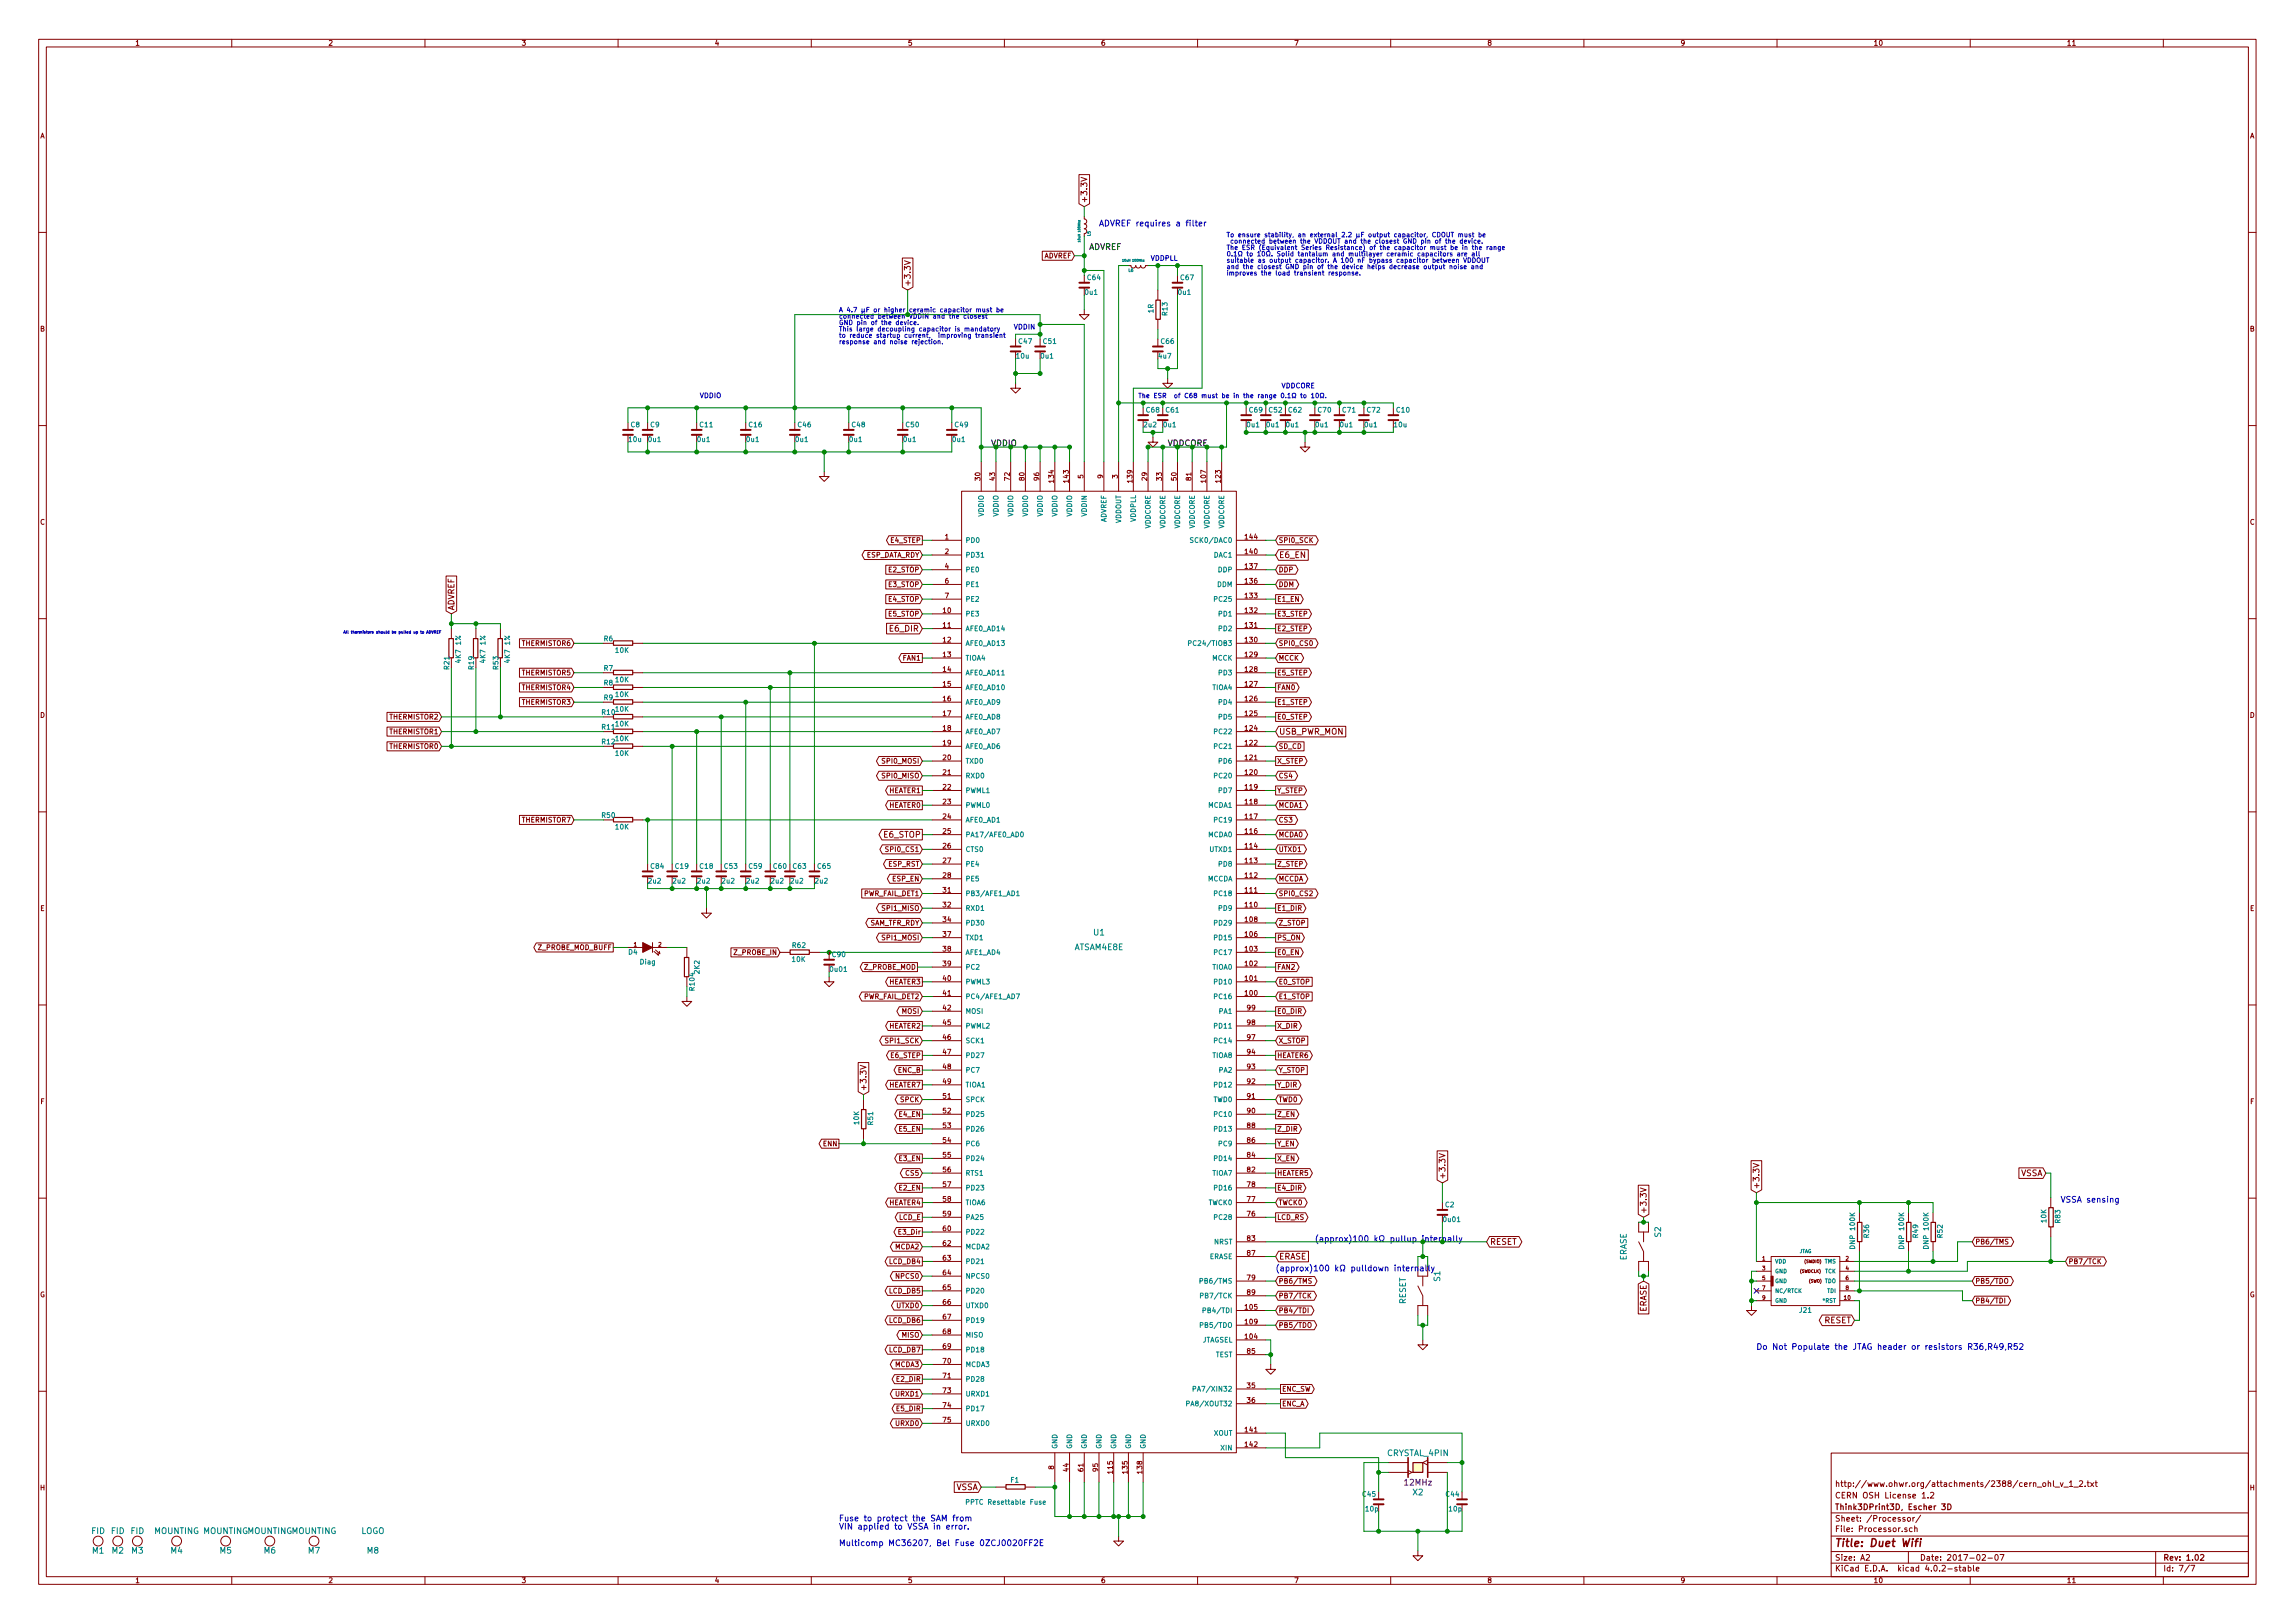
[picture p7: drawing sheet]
<svg xmlns="http://www.w3.org/2000/svg" width="594mm" height="420mm" viewBox="0 0 594 420" stroke-linecap="round" stroke-linejoin="round" font-family="sans-serif">
<defs><g id="words">
<text font-size="2.8" fill="#840000" x="475" y="400.4">Title: Duet Wifi</text>
<g font-size="2.1" fill="#840000">
<text x="281.4" y="52.6" transform="rotate(-90 281.4 52.6)">+3.3V</text>
<text x="235.7" y="74.2" transform="rotate(-90 235.7 74.2)">+3.3V</text>
<text x="331.1" y="144.4">E6_EN</text>
<text x="117.6" y="158" transform="rotate(-90 117.6 158)">ADVREF</text>
<text x="230.4" y="163.5">E6_DIR</text>
<text x="331.1" y="190.2">USB_PWR_MON</text>
<text x="228.8" y="216.8">E6_STOP</text>
<text x="224.3" y="282.5" transform="rotate(-90 224.3 282.5)">+3.3V</text>
<text x="374.1" y="305.3" transform="rotate(-90 374.1 305.3)">+3.3V</text>
<text x="522.9" y="304.5">VSSA</text>
<text x="455.4" y="307.9" transform="rotate(-90 455.4 307.9)">+3.3V</text>
<text x="426.2" y="314.2" transform="rotate(-90 426.2 314.2)">+3.3V</text>
<text x="385.7" y="322.2">RESET</text>
<text x="331.1" y="326.1">ERASE</text>
<text x="426.2" y="339.9" transform="rotate(-90 426.2 339.9)">ERASE</text>
<text x="472.1" y="342.6">RESET</text>
<text x="247.3" y="385.7">VSSA</text>
<text x="475" y="387.9">CERN OSH License 1.2</text>
<text x="475" y="384.9">http://www.ohwr.org/attachments/2388/cern_ohl_v_1_2.txt</text>
<text x="475" y="393.9">Sheet: /Processor/</text>
<text x="475" y="390.9">Think3DPrint3D, Escher 3D</text>
<text x="475" y="396.6">File: Processor.sch</text>
<text x="475" y="406.8">KiCad E.D.A. kicad 4.0.2-stable</text>
<text x="475" y="404">Size: A2</text>
<text x="497" y="404">Date: 2017-02-07</text>
<text x="560" y="404">Rev: 1.02</text>
<text x="560" y="406.8">Id: 7/7</text>
</g>
<g font-size="2.1" fill="#0000c2">
<text x="284.5" y="58.6">ADVREF requires a filter</text>
<text x="533.4" y="311.3">VSSA sensing</text>
<text x="330.2" y="329.1">(approx)100 k pulldown internally</text>
<text x="454.7" y="349.4">Do Not Populate the JTAG header or resistors R36,R49,R52</text>
<text x="217.2" y="393.8">Fuse to protect the SAM from</text>
<text x="217.2" y="396">VIN applied to VSSA in error.</text>
<text x="217.2" y="400.2">Multicomp MC36207, Bel Fuse 0ZCJ0020FF2E</text>
</g>
<text font-size="2.1" x="281.9" y="64.7">ADVREF</text>
<g font-size="2.1" fill="#008400">
<text x="256.5" y="115.5">VDDIO</text>
<text x="302.3" y="115.5">VDDCORE</text>
<text x="340.4" y="321.5">(approx)100 k pullup internally</text>
</g>
<g font-size="2.1" fill="#008484">
<text x="278.1" y="246">ATSAM4E8E</text>
<text x="283.1" y="242.2">U1</text>
<text x="429.9" y="320.2" transform="rotate(-90 429.9 320.2)">S2</text>
<text x="421.1" y="326.4" transform="rotate(-90 421.1 326.4)">ERASE</text>
<text x="372.8" y="331.7" transform="rotate(-90 372.8 331.7)">S1</text>
<text x="363.9" y="337.7" transform="rotate(-90 363.9 337.7)">RESET</text>
<text x="359.1" y="376.9">CRYSTAL_4PIN</text>
<text x="365.7" y="387.1">X2</text>
<text x="23.7" y="397.1">FID</text>
<text x="28.8" y="397.1">FID</text>
<text x="33.9" y="397.1">FID</text>
<text x="40" y="397.1">MOUNTING MOUNTINGMOUNTINGMOUNTING</text>
<text x="93.4" y="397.1">LOGO</text>
<text x="23.9" y="402.2">M1</text>
<text x="29" y="402.2">M2</text>
<text x="34.1" y="402.2">M3</text>
<text x="44.2" y="402.2">M4</text>
<text x="56.9" y="402.2">M5</text>
<text x="68.4" y="402.2">M6</text>
<text x="79.8" y="402.2">M7</text>
<text x="95" y="402.2">M8</text>
</g>
<text font-size="2.1" fill="#840084" x="363.7" y="384.5">12MHz</text>
<g font-size="1.8" fill="#840000">
<text x="35" y="11.8">1</text>
<text x="85" y="11.8">2</text>
<text x="135" y="11.8">3</text>
<text x="185" y="11.8">4</text>
<text x="235" y="11.8">5</text>
<text x="285" y="11.8">6</text>
<text x="335" y="11.8">7</text>
<text x="385" y="11.8">8</text>
<text x="435" y="11.8">9</text>
<text x="485" y="11.8">10</text>
<text x="535" y="11.8">11</text>
<text x="10.4" y="35.8">A</text>
<text x="582.4" y="35.8">A</text>
<text x="270.1" y="66.8">ADVREF</text>
<text x="10.4" y="85.8">B</text>
<text x="582.4" y="85.8">B</text>
<text x="253.7" y="124.3" transform="rotate(-90 253.7 124.3)">30</text>
<text x="257.6" y="124.3" transform="rotate(-90 257.6 124.3)">43</text>
<text x="261.4" y="124.3" transform="rotate(-90 261.4 124.3)">72</text>
<text x="265.2" y="124.3" transform="rotate(-90 265.2 124.3)">80</text>
<text x="269" y="124.3" transform="rotate(-90 269 124.3)">96</text>
<text x="272.8" y="124.8" transform="rotate(-90 272.8 124.8)">134</text>
<text x="276.6" y="124.8" transform="rotate(-90 276.6 124.8)">143</text>
<text x="280.4" y="123.8" transform="rotate(-90 280.4 123.8)">5</text>
<text x="285.5" y="123.8" transform="rotate(-90 285.5 123.8)">9</text>
<text x="289.3" y="123.8" transform="rotate(-90 289.3 123.8)">3</text>
<text x="293.1" y="124.8" transform="rotate(-90 293.1 124.8)">139</text>
<text x="296.9" y="124.3" transform="rotate(-90 296.9 124.3)">29</text>
<text x="300.7" y="124.3" transform="rotate(-90 300.7 124.3)">33</text>
<text x="304.5" y="124.3" transform="rotate(-90 304.5 124.3)">50</text>
<text x="308.4" y="124.3" transform="rotate(-90 308.4 124.3)">81</text>
<text x="312.2" y="124.8" transform="rotate(-90 312.2 124.8)">107</text>
<text x="316" y="124.8" transform="rotate(-90 316 124.8)">123</text>
<text x="10.4" y="135.8">C</text>
<text x="582.4" y="135.8">C</text>
<text x="230.6" y="140.5">E4_STEP</text>
<text x="244.6" y="139.6">1</text>
<text x="244.6" y="143.4">2</text>
<text x="322.4" y="143.4">140</text>
<text x="322.4" y="139.6">144</text>
<text x="331" y="140.5">SPI0_SCK</text>
<text x="223.8" y="144.3">ESP_DATA_RDY</text>
<text x="230" y="148.1">E2_STOP</text>
<text x="244.6" y="147.2">4</text>
<text x="322.4" y="147.2">137</text>
<text x="331" y="148.1">DDP</text>
<text x="230" y="151.9">E3_STOP</text>
<text x="230" y="155.7">E4_STOP</text>
<text x="244.6" y="151">6</text>
<text x="244.6" y="154.9">7</text>
<text x="322.4" y="154.9">133</text>
<text x="322.4" y="151">136</text>
<text x="330.6" y="155.7">E1_EN</text>
<text x="331" y="151.9">DDM</text>
<text x="230" y="159.6">E5_STOP</text>
<text x="244.1" y="158.7">10</text>
<text x="322.4" y="158.7">132</text>
<text x="330.6" y="159.6">E3_STEP</text>
<text x="135.1" y="167.2">THERMISTOR6</text>
<text x="244.1" y="162.5">11</text>
<text x="244.1" y="166.3">12</text>
<text x="322.4" y="166.3">130</text>
<text x="322.4" y="162.5">131</text>
<text x="330.6" y="163.4">E2_STEP</text>
<text x="331" y="167.2">SPI0_CS0</text>
<text x="233.7" y="171">FAN1</text>
<text x="244.1" y="170.1">13</text>
<text x="244.1" y="173.9">14</text>
<text x="322.4" y="173.9">128</text>
<text x="322.4" y="170.1">129</text>
<text x="331" y="171">MCCK</text>
<text x="135.1" y="174.8">THERMISTOR5</text>
<text x="135.1" y="178.6">THERMISTOR4</text>
<text x="244.1" y="177.7">15</text>
<text x="322.4" y="177.7">127</text>
<text x="330.6" y="174.8">E5_STEP</text>
<text x="330.6" y="178.6">FAN0</text>
<text x="10.4" y="185.8">D</text>
<text x="135.1" y="182.4">THERMISTOR3</text>
<text x="244.1" y="181.5">16</text>
<text x="244.1" y="185.3">17</text>
<text x="322.4" y="185.3">125</text>
<text x="322.4" y="181.5">126</text>
<text x="330.6" y="182.4">E1_STEP</text>
<text x="582.4" y="185.8">D</text>
<text x="100.8" y="186.2">THERMISTOR2</text>
<text x="100.8" y="190">THERMISTOR1</text>
<text x="244.1" y="189.1">18</text>
<text x="322.4" y="189.1">124</text>
<text x="330.6" y="186.2">E0_STEP</text>
<text x="100.8" y="193.8">THERMISTOR0</text>
<text x="228.6" y="197.7">SPI0_MOSI</text>
<text x="244.1" y="196.8">20</text>
<text x="244.1" y="193">19</text>
<text x="322.4" y="196.8">121</text>
<text x="322.4" y="193">122</text>
<text x="330.6" y="197.7">X_STEP</text>
<text x="331" y="193.8">SD_CD</text>
<text x="228.6" y="201.5">SPI0_MISO</text>
<text x="244.1" y="200.6">21</text>
<text x="322.4" y="200.6">120</text>
<text x="331" y="201.5">CS4</text>
<text x="230.1" y="205.3">HEATER1</text>
<text x="230.1" y="209.1">HEATER0</text>
<text x="244.1" y="204.4">22</text>
<text x="244.1" y="208.2">23</text>
<text x="322.4" y="208.2">118</text>
<text x="322.4" y="204.4">119</text>
<text x="330.6" y="205.3">Y_STEP</text>
<text x="331" y="209.1">MCDA1</text>
<text x="135.1" y="212.9">THERMISTOR7</text>
<text x="244.1" y="212">24</text>
<text x="244.1" y="215.8">25</text>
<text x="322.4" y="215.8">116</text>
<text x="322.4" y="212">117</text>
<text x="331" y="212.9">CS3</text>
<text x="229.7" y="220.5">SPI0_CS1</text>
<text x="244.1" y="219.6">26</text>
<text x="322.4" y="219.6">114</text>
<text x="331" y="220.5">UTXD1</text>
<text x="331" y="216.7">MCDA0</text>
<text x="229.9" y="224.3">ESP_RST</text>
<text x="244.1" y="223.4">27</text>
<text x="244.1" y="227.2">28</text>
<text x="322.4" y="227.2">112</text>
<text x="322.4" y="223.4">113</text>
<text x="330.6" y="224.3">Z_STEP</text>
<text x="223.4" y="231.9">PWR_FAIL_DET1</text>
<text x="231" y="228.1">ESP_EN</text>
<text x="244.1" y="231.1">31</text>
<text x="322.4" y="231.1">111</text>
<text x="331" y="231.9">SPI0_CS2</text>
<text x="331" y="228.1">MCCDA</text>
<text x="10.4" y="235.8">E</text>
<text x="224.9" y="239.6">SAM_TFR_RDY</text>
<text x="228.6" y="235.8">SPI1_MISO</text>
<text x="244.1" y="234.9">32</text>
<text x="244.1" y="238.7">34</text>
<text x="322.4" y="234.9">110</text>
<text x="322.4" y="238.7">108</text>
<text x="330.6" y="235.8">E1_DIR</text>
<text x="331" y="239.6">Z_STOP</text>
<text x="582.4" y="235.8">E</text>
<text x="139.2" y="245.9">Z_PROBE_MOD_BUFF</text>
<text x="228.6" y="243.4">SPI1_MOSI</text>
<text x="244.1" y="242.5">37</text>
<text x="322.4" y="242.5">106</text>
<text x="330.6" y="243.4">PS_ON</text>
<text x="190" y="247.2">Z_PROBE_IN</text>
<text x="223.6" y="251">Z_PROBE_MOD</text>
<text x="244.1" y="246.3">38</text>
<text x="244.1" y="250.1">39</text>
<text x="322.4" y="250.1">102</text>
<text x="322.4" y="246.3">103</text>
<text x="330.6" y="247.2">E0_EN</text>
<text x="330.6" y="251">FAN2</text>
<text x="230.1" y="254.8">HEATER3</text>
<text x="244.1" y="253.9">40</text>
<text x="244.1" y="257.7">41</text>
<text x="322.4" y="257.7">100</text>
<text x="322.4" y="253.9">101</text>
<text x="331" y="254.8">E0_STOP</text>
<text x="223.4" y="258.6">PWR_FAIL_DET2</text>
<text x="233.5" y="262.4">MOSI</text>
<text x="244.1" y="261.5">42</text>
<text x="322.9" y="261.5">99</text>
<text x="330.6" y="262.4">E0_DIR</text>
<text x="331" y="258.6">E1_STOP</text>
<text x="230.1" y="266.2">HEATER2</text>
<text x="244.1" y="265.3">45</text>
<text x="244.1" y="269.2">46</text>
<text x="322.9" y="269.2">97</text>
<text x="322.9" y="265.3">98</text>
<text x="330.6" y="266.2">X_DIR</text>
<text x="229.4" y="270">SPI1_SCK</text>
<text x="230.6" y="273.9">E6_STEP</text>
<text x="244.1" y="273">47</text>
<text x="322.9" y="273">94</text>
<text x="330.6" y="273.9">HEATER6</text>
<text x="331" y="270">X_STOP</text>
<text x="230.1" y="281.5">HEATER7</text>
<text x="232.4" y="277.7">ENC_B</text>
<text x="244.1" y="276.8">48</text>
<text x="244.1" y="280.6">49</text>
<text x="322.9" y="280.6">92</text>
<text x="322.9" y="276.8">93</text>
<text x="330.6" y="281.5">Y_DIR</text>
<text x="331" y="277.7">Y_STOP</text>
<text x="10.5" y="285.8">F</text>
<text x="233.1" y="285.3">SPCK</text>
<text x="244.1" y="284.4">51</text>
<text x="322.9" y="284.4">91</text>
<text x="331" y="285.3">TWD0</text>
<text x="582.5" y="285.8">F</text>
<text x="232.7" y="289.1">E4_EN</text>
<text x="232.7" y="292.9">E5_EN</text>
<text x="244.1" y="288.2">52</text>
<text x="244.1" y="292">53</text>
<text x="322.9" y="288.2">90</text>
<text x="322.9" y="292">88</text>
<text x="330.6" y="289.1">Z_EN</text>
<text x="330.6" y="292.9">Z_DIR</text>
<text x="213" y="296.7">ENN</text>
<text x="244.1" y="295.8">54</text>
<text x="244.1" y="299.6">55</text>
<text x="322.9" y="299.6">84</text>
<text x="322.9" y="295.8">86</text>
<text x="330.6" y="296.7">Y_EN</text>
<text x="232.7" y="300.5">E3_EN</text>
<text x="234.5" y="304.3">CS5</text>
<text x="244.1" y="303.4">56</text>
<text x="322.9" y="303.4">82</text>
<text x="330.6" y="300.5">X_EN</text>
<text x="330.6" y="304.3">HEATER5</text>
<text x="230.1" y="312">HEATER4</text>
<text x="232.7" y="308.1">E2_EN</text>
<text x="244.1" y="307.3">57</text>
<text x="244.1" y="311.1">58</text>
<text x="322.9" y="311.1">77</text>
<text x="322.9" y="307.3">78</text>
<text x="330.6" y="308.1">E4_DIR</text>
<text x="331" y="312">TWCK0</text>
<text x="232.6" y="315.8">LCD_E</text>
<text x="244.1" y="314.9">59</text>
<text x="322.9" y="314.9">76</text>
<text x="330.6" y="315.8">LCD_RS</text>
<text x="231.7" y="323.4">MCDA2</text>
<text x="232.7" y="319.6">E3_Dir</text>
<text x="244.1" y="318.7">60</text>
<text x="244.1" y="322.5">62</text>
<text x="322.9" y="321.2">83</text>
<text x="511.3" y="322.1">PB6/TMS</text>
<text x="230.2" y="327.2">LCD_DB4</text>
<text x="244.1" y="326.3">63</text>
<text x="322.9" y="325">87</text>
<text x="535.5" y="327.2">PB7/TCK</text>
<text x="10.3" y="335.8">G</text>
<text x="230.2" y="334.8">LCD_DB5</text>
<text x="232.1" y="331">NPCS0</text>
<text x="244.1" y="330.1">64</text>
<text x="244.1" y="333.9">65</text>
<text x="322.9" y="331.4">79</text>
<text x="322.9" y="335.2">89</text>
<text x="331" y="332.3">PB6/TMS</text>
<text x="511.3" y="332.3">PB5/TDO</text>
<text x="582.3" y="335.8">G</text>
<text x="232.2" y="338.6">UTXD0</text>
<text x="244.1" y="337.7">66</text>
<text x="244.1" y="341.5">67</text>
<text x="322.4" y="339">105</text>
<text x="331" y="336.1">PB7/TCK</text>
<text x="331" y="339.9">PB4/TDI</text>
<text x="511.3" y="337.4">PB4/TDI</text>
<text x="230.2" y="342.4">LCD_DB6</text>
<text x="233.5" y="346.2">MISO</text>
<text x="244.1" y="345.4">68</text>
<text x="322.4" y="346.6">104</text>
<text x="322.4" y="342.8">109</text>
<text x="331" y="343.7">PB5/TDO</text>
<text x="230.2" y="350.1">LCD_DB7</text>
<text x="231.7" y="353.9">MCDA3</text>
<text x="244.1" y="353">70</text>
<text x="244.1" y="349.2">69</text>
<text x="322.9" y="350.4">85</text>
<text x="232.2" y="357.7">E2_DIR</text>
<text x="244.1" y="356.8">71</text>
<text x="322.9" y="359.3">35</text>
<text x="232" y="361.5">URXD1</text>
<text x="232.2" y="365.3">E5_DIR</text>
<text x="244.1" y="360.6">73</text>
<text x="244.1" y="364.4">74</text>
<text x="322.9" y="363.1">36</text>
<text x="331.9" y="364">ENC_A</text>
<text x="331.9" y="360.2">ENC_SW</text>
<text x="232" y="369.1">URXD0</text>
<text x="244.1" y="368.2">75</text>
<text x="322.4" y="370.8">141</text>
<text x="322.4" y="374.6">142</text>
<text x="272.8" y="380.4" transform="rotate(-90 272.8 380.4)">8</text>
<text x="276.6" y="380.9" transform="rotate(-90 276.6 380.9)">44</text>
<text x="280.4" y="380.9" transform="rotate(-90 280.4 380.9)">61</text>
<text x="284.2" y="380.9" transform="rotate(-90 284.2 380.9)">95</text>
<text x="288" y="381.4" transform="rotate(-90 288 381.4)">115</text>
<text x="291.8" y="381.4" transform="rotate(-90 291.8 381.4)">135</text>
<text x="295.7" y="381.4" transform="rotate(-90 295.7 381.4)">138</text>
<text x="10.4" y="385.8">H</text>
<text x="582.4" y="385.8">H</text>
<text x="35" y="409.8">1</text>
<text x="85" y="409.8">2</text>
<text x="135" y="409.8">3</text>
<text x="185" y="409.8">4</text>
<text x="235" y="409.8">5</text>
<text x="285" y="409.8">6</text>
<text x="335" y="409.8">7</text>
<text x="385" y="409.8">8</text>
<text x="435" y="409.8">9</text>
<text x="485" y="409.8">10</text>
<text x="535" y="409.8">11</text>
</g>
<g font-size="1.8" fill="#0000c2">
<text x="297.7" y="67.5">VDDPLL</text>
<text x="262.5" y="85.3">VDDIN</text>
<text x="331.5" y="100.5">VDDCORE</text>
<text x="181.1" y="103">VDDIO</text>
</g>
<g font-size="1.8" fill="#008484">
<text x="280.9" y="76.3">0u1</text>
<text x="281.5" y="72.5">C64</text>
<text x="305.1" y="76.3">0u1</text>
<text x="305.7" y="72.5">C67</text>
<text x="298.6" y="81" transform="rotate(-90 298.6 81)">1R</text>
<text x="302.2" y="81.6" transform="rotate(-90 302.2 81.6)">R13</text>
<text x="263.8" y="89">C47</text>
<text x="270.1" y="89">C51</text>
<text x="300.6" y="89">C66</text>
<text x="263.1" y="92.8">10u</text>
<text x="269.5" y="92.8">0u1</text>
<text x="300" y="92.8">4u7</text>
<text x="296.8" y="106.8">C68</text>
<text x="301.9" y="106.8">C61</text>
<text x="323.4" y="106.8">C69</text>
<text x="328.5" y="106.8">C52</text>
<text x="333.6" y="106.8">C62</text>
<text x="341.2" y="106.8">C70</text>
<text x="347.6" y="106.8">C71</text>
<text x="353.9" y="106.8">C72</text>
<text x="361.5" y="106.8">C10</text>
<text x="163.3" y="110.6">C8</text>
<text x="168.4" y="110.6">C9</text>
<text x="181.2" y="110.6">C11</text>
<text x="193.9" y="110.6">C16</text>
<text x="206.6" y="110.6">C46</text>
<text x="220.6" y="110.6">C48</text>
<text x="234.5" y="110.6">C50</text>
<text x="247.2" y="110.6">C49</text>
<text x="296.2" y="110.6">2u2</text>
<text x="301.2" y="110.6">0u1</text>
<text x="322.8" y="110.6">0u1</text>
<text x="327.9" y="110.6">0u1</text>
<text x="333" y="110.6">0u1</text>
<text x="340.6" y="110.6">0u1</text>
<text x="347" y="110.6">0u1</text>
<text x="353.3" y="110.6">0u1</text>
<text x="360.9" y="110.6">10u</text>
<text x="162.8" y="114.4">10u</text>
<text x="167.9" y="114.4">0u1</text>
<text x="180.6" y="114.4">0u1</text>
<text x="193.3" y="114.4">0u1</text>
<text x="206" y="114.4">0u1</text>
<text x="220" y="114.4">0u1</text>
<text x="233.9" y="114.4">0u1</text>
<text x="246.6" y="114.4">0u1</text>
<text x="254.6" y="133.8" transform="rotate(-90 254.6 133.8)">VDDIO</text>
<text x="258.4" y="133.8" transform="rotate(-90 258.4 133.8)">VDDIO</text>
<text x="262.3" y="133.8" transform="rotate(-90 262.3 133.8)">VDDIO</text>
<text x="266.1" y="133.8" transform="rotate(-90 266.1 133.8)">VDDIO</text>
<text x="269.9" y="133.8" transform="rotate(-90 269.9 133.8)">VDDIO</text>
<text x="273.7" y="133.8" transform="rotate(-90 273.7 133.8)">VDDIO</text>
<text x="277.5" y="133.8" transform="rotate(-90 277.5 133.8)">VDDIO</text>
<text x="281.3" y="133.7" transform="rotate(-90 281.3 133.7)">VDDIN</text>
<text x="286.4" y="135.4" transform="rotate(-90 286.4 135.4)">ADVREF</text>
<text x="290.2" y="135.7" transform="rotate(-90 290.2 135.7)">VDDOUT</text>
<text x="294" y="135.3" transform="rotate(-90 294 135.3)">VDDPLL</text>
<text x="297.8" y="137" transform="rotate(-90 297.8 137)">VDDCORE</text>
<text x="301.6" y="137" transform="rotate(-90 301.6 137)">VDDCORE</text>
<text x="305.4" y="137" transform="rotate(-90 305.4 137)">VDDCORE</text>
<text x="309.2" y="137" transform="rotate(-90 309.2 137)">VDDCORE</text>
<text x="313.1" y="137" transform="rotate(-90 313.1 137)">VDDCORE</text>
<text x="316.9" y="137" transform="rotate(-90 316.9 137)">VDDCORE</text>
<text x="249.9" y="140.5">PD0</text>
<text x="309" y="140.5">SCK0/DAC0</text>
<text x="249.9" y="144.3">PD31</text>
<text x="249.9" y="148.1">PE0</text>
<text x="314.2" y="144.3">DAC1</text>
<text x="315.3" y="148.1">DDP</text>
<text x="249.9" y="151.9">PE1</text>
<text x="249.9" y="155.7">PE2</text>
<text x="314.6" y="155.7">PC25</text>
<text x="315" y="151.9">DDM</text>
<text x="249.9" y="159.6">PE3</text>
<text x="315.6" y="159.6">PD1</text>
<text x="156.4" y="166">R6</text>
<text x="249.9" y="163.4">AFE0_AD14</text>
<text x="249.9" y="167.2">AFE0_AD13</text>
<text x="308.9" y="167.2">PC24/TIOB3</text>
<text x="315.6" y="163.4">PD2</text>
<text x="116.3" y="173.2" transform="rotate(-90 116.3 173.2)">R21</text>
<text x="119.3" y="171.3" transform="rotate(-90 119.3 171.3)">4K7 1%</text>
<text x="122.6" y="173.2" transform="rotate(-90 122.6 173.2)">R19</text>
<text x="125.6" y="171.3" transform="rotate(-90 125.6 171.3)">4K7 1%</text>
<text x="129" y="173.2" transform="rotate(-90 129 173.2)">R53</text>
<text x="132" y="171.3" transform="rotate(-90 132 171.3)">4K7 1%</text>
<text x="156.4" y="173.6">R7</text>
<text x="159.4" y="169">10K</text>
<text x="249.9" y="171">TIOA4</text>
<text x="313.7" y="171">MCCK</text>
<text x="156.4" y="177.4">R8</text>
<text x="159.4" y="176.6">10K</text>
<text x="249.9" y="174.8">AFE0_AD11</text>
<text x="249.9" y="178.6">AFE0_AD10</text>
<text x="313.8" y="178.6">TIOA4</text>
<text x="315.6" y="174.8">PD3</text>
<text x="155.9" y="185">R10</text>
<text x="156.4" y="181.2">R9</text>
<text x="159.4" y="184.2">10K</text>
<text x="159.4" y="180.4">10K</text>
<text x="249.9" y="182.4">AFE0_AD9</text>
<text x="315.6" y="182.4">PD4</text>
<text x="155.9" y="188.8">R11</text>
<text x="159.4" y="191.8">10K</text>
<text x="159.4" y="188">10K</text>
<text x="249.9" y="186.2">AFE0_AD8</text>
<text x="249.9" y="190">AFE0_AD7</text>
<text x="314.6" y="190">PC22</text>
<text x="315.6" y="186.2">PD5</text>
<text x="155.9" y="192.7">R12</text>
<text x="159.4" y="195.6">10K</text>
<text x="249.9" y="197.7">TXD0</text>
<text x="249.9" y="193.8">AFE0_AD6</text>
<text x="314.6" y="193.8">PC21</text>
<text x="315.6" y="197.7">PD6</text>
<text x="249.9" y="201.5">RXD0</text>
<text x="314.6" y="201.5">PC20</text>
<text x="249.9" y="205.3">PWML1</text>
<text x="249.9" y="209.1">PWML0</text>
<text x="312.7" y="209.1">MCDA1</text>
<text x="315.6" y="205.3">PD7</text>
<text x="155.9" y="211.7">R50</text>
<text x="159.4" y="214.7">10K</text>
<text x="249.9" y="212.9">AFE0_AD1</text>
<text x="314.6" y="212.9">PC19</text>
<text x="249.9" y="216.7">PA17/AFE0_AD0</text>
<text x="249.9" y="220.5">CTS0</text>
<text x="312.7" y="216.7">MCDA0</text>
<text x="313.2" y="220.5">UTXD1</text>
<text x="168.5" y="224.9">C84</text>
<text x="174.9" y="224.9">C19</text>
<text x="181.2" y="224.9">C18</text>
<text x="187.6" y="224.9">C53</text>
<text x="193.9" y="224.9">C59</text>
<text x="200.3" y="224.9">C60</text>
<text x="205.3" y="224.9">C63</text>
<text x="211.7" y="224.9">C65</text>
<text x="249.9" y="224.3">PE4</text>
<text x="315.6" y="224.3">PD8</text>
<text x="167.9" y="228.7">2u2</text>
<text x="174.2" y="228.7">2u2</text>
<text x="180.6" y="228.7">2u2</text>
<text x="186.9" y="228.7">2u2</text>
<text x="193.3" y="228.7">2u2</text>
<text x="199.6" y="228.7">2u2</text>
<text x="204.7" y="228.7">2u2</text>
<text x="211.1" y="228.7">2u2</text>
<text x="249.9" y="231.9">PB3/AFE1_AD1</text>
<text x="249.9" y="228.1">PE5</text>
<text x="312.4" y="228.1">MCCDA</text>
<text x="314.6" y="231.9">PC18</text>
<text x="249.9" y="235.8">RXD1</text>
<text x="249.9" y="239.6">PD30</text>
<text x="314.6" y="239.6">PD29</text>
<text x="315.6" y="235.8">PD9</text>
<text x="205.2" y="245.4">R62</text>
<text x="249.9" y="243.4">TXD1</text>
<text x="314.6" y="243.4">PD15</text>
<text x="162.7" y="247.1">D4</text>
<text x="165.7" y="249.6">Diag</text>
<text x="181.1" y="252" transform="rotate(-90 181.1 252)">2K2</text>
<text x="205.1" y="249">10K</text>
<text x="215" y="251.6">0u01</text>
<text x="215.5" y="247.7">C90</text>
<text x="249.9" y="247.2">AFE1_AD4</text>
<text x="249.9" y="251">PC2</text>
<text x="313.8" y="251">TIOA0</text>
<text x="314.6" y="247.2">PC17</text>
<text x="179.8" y="256.3" transform="rotate(-90 179.8 256.3)">R104</text>
<text x="249.9" y="254.8">PWML3</text>
<text x="314.6" y="254.8">PD10</text>
<text x="249.9" y="258.6">PC4/AFE1_AD7</text>
<text x="249.9" y="262.4">MOSI</text>
<text x="314.6" y="258.6">PC16</text>
<text x="315.6" y="262.4">PA1</text>
<text x="249.9" y="266.2">PWML2</text>
<text x="314.6" y="266.2">PD11</text>
<text x="249.9" y="270">SCK1</text>
<text x="249.9" y="273.9">PD27</text>
<text x="313.8" y="273.9">TIOA8</text>
<text x="314.6" y="270">PC14</text>
<text x="249.9" y="277.7">PC7</text>
<text x="249.9" y="281.5">TIOA1</text>
<text x="314.6" y="281.5">PD12</text>
<text x="315.6" y="277.7">PA2</text>
<text x="249.9" y="285.3">SPCK</text>
<text x="314" y="285.3">TWD0</text>
<text x="222.4" y="291.1" transform="rotate(-90 222.4 291.1)">10K</text>
<text x="226" y="291.2" transform="rotate(-90 226 291.2)">R51</text>
<text x="249.9" y="289.1">PD25</text>
<text x="249.9" y="292.9">PD26</text>
<text x="314.6" y="289.1">PC10</text>
<text x="314.6" y="292.9">PD13</text>
<text x="249.9" y="296.7">PC6</text>
<text x="315.6" y="296.7">PC9</text>
<text x="249.9" y="300.5">PD24</text>
<text x="249.9" y="304.3">RTS1</text>
<text x="313.8" y="304.3">TIOA7</text>
<text x="314.6" y="300.5">PD14</text>
<text x="249.9" y="308.1">PD23</text>
<text x="249.9" y="312">TIOA6</text>
<text x="312.7" y="312">TWCK0</text>
<text x="314.6" y="308.1">PD16</text>
<text x="249.9" y="315.8">PA25</text>
<text x="314.6" y="315.8">PC28</text>
<text x="373.8" y="316.3">0u01</text>
<text x="374.1" y="312.5">C2</text>
<text x="529.7" y="316.5" transform="rotate(-90 529.7 316.5)">10K</text>
<text x="533.3" y="316.6" transform="rotate(-90 533.3 316.6)">R83</text>
<text x="249.9" y="319.6">PD22</text>
<text x="249.9" y="323.4">MCDA2</text>
<text x="314.2" y="322.1">NRST</text>
<text x="480.2" y="322.9" transform="rotate(-90 480.2 322.9)">DNP 100K</text>
<text x="483.8" y="320.4" transform="rotate(-90 483.8 320.4)">R36</text>
<text x="492.9" y="322.9" transform="rotate(-90 492.9 322.9)">DNP 100K</text>
<text x="496.5" y="320.4" transform="rotate(-90 496.5 320.4)">R49</text>
<text x="499.2" y="322.9" transform="rotate(-90 499.2 322.9)">DNP 100K</text>
<text x="502.8" y="320.4" transform="rotate(-90 502.8 320.4)">R52</text>
<text x="249.9" y="327.2">PD21</text>
<text x="312.9" y="325.9">ERASE</text>
<text x="249.9" y="331">NPCS0</text>
<text x="249.9" y="334.8">PD20</text>
<text x="311.4" y="332.3">PB6/TMS</text>
<text x="249.9" y="338.6">UTXD0</text>
<text x="311.5" y="336.1">PB7/TCK</text>
<text x="312.2" y="339.9">PB4/TDI</text>
<text x="465.9" y="339.8">J21</text>
<text x="249.9" y="342.4">PD19</text>
<text x="249.9" y="346.2">MISO</text>
<text x="310.9" y="347.5">JTAGSEL</text>
<text x="311.4" y="343.7">PB5/TDO</text>
<text x="249.9" y="353.9">MCDA3</text>
<text x="249.9" y="350.1">PD18</text>
<text x="314.5" y="351.3">TEST</text>
<text x="249.9" y="357.7">PD28</text>
<text x="249.9" y="361.5">URXD1</text>
<text x="249.9" y="365.3">PD17</text>
<text x="308.2" y="364">PA8/XOUT32</text>
<text x="310.2" y="360.2">PA7/XIN32</text>
<text x="249.9" y="369.1">URXD0</text>
<text x="314.1" y="371.6">XOUT</text>
<text x="273.7" y="375.1" transform="rotate(-90 273.7 375.1)">GND</text>
<text x="277.5" y="375.1" transform="rotate(-90 277.5 375.1)">GND</text>
<text x="281.3" y="375.1" transform="rotate(-90 281.3 375.1)">GND</text>
<text x="285.1" y="375.1" transform="rotate(-90 285.1 375.1)">GND</text>
<text x="288.9" y="375.1" transform="rotate(-90 288.9 375.1)">GND</text>
<text x="292.7" y="375.1" transform="rotate(-90 292.7 375.1)">GND</text>
<text x="296.5" y="375.1" transform="rotate(-90 296.5 375.1)">GND</text>
<text x="316.1" y="375.5">XIN</text>
<text x="261.6" y="383.8">F1</text>
<text x="251" y="389.5">PPTC Resettable Fuse</text>
<text x="352.8" y="387.4">C45</text>
<text x="374.3" y="387.4">C44</text>
<text x="353.5" y="391.3">10p</text>
<text x="375.1" y="391.3">10p</text>
</g>
<g font-size="1.7" fill="#0000c2">
<text x="317.5" y="61.4">To ensure stability, an external 2.2 F output capacitor, CDOUT must be</text>
<text x="317.5" y="64.7">The ESR (Equivalent Series Resistance) of the capacitor must be in the range</text>
<text x="318" y="63">connected between the VDDOUT and the closest GND pin of the device.</text>
<text x="317.5" y="66.3">0.1 to 10. Solid tantalum and multilayer ceramic capacitors are all</text>
<text x="317.5" y="68">suitable as output capacitor. A 100 nF bypass capacitor between VDDOUT</text>
<text x="317.5" y="69.6">and the closest GND pin of the device helps decrease output noise and</text>
<text x="317.5" y="71.3">improves the load transient response.</text>
<text x="217.2" y="80.8">A 4.7 F or higher ceramic capacitor must be</text>
<text x="217.2" y="84.1">GND pin of the device.</text>
<text x="217.2" y="85.8">This large decoupling capacitor is mandatory</text>
<text x="217.2" y="87.4">to reduce startup current, improving transient</text>
<text x="217.2" y="89.1">response and noise rejection.</text>
<text x="294.6" y="103">The ESR of C68 must be in the range 0.1 to 10.</text>
</g>
<text font-size="1.7" fill="#008400" x="217.2" y="82.5">connected between VDDIN and the closest</text>
<g font-size="1.4" fill="#840000">
<text x="164.1" y="245">1</text>
<text x="170.4" y="245">2</text>
<text x="456.2" y="326.3">1</text>
<text x="456.2" y="328.8">3</text>
<text x="477.8" y="326.3">2</text>
<text x="477.8" y="328.8">4</text>
<text x="456.2" y="331.4">5</text>
<text x="456.2" y="333.9">7</text>
<text x="477.8" y="331.4">6</text>
<text x="477.8" y="333.9">8</text>
<text x="456.2" y="336.5">9</text>
<text x="477.4" y="336.5">10</text>
</g>
<g font-size="1.4" fill="#008484">
<text x="459.5" y="327.1">VDD</text>
<text x="459.5" y="329.6">GND</text>
<text x="472.2" y="327.1">TMS</text>
<text x="472.3" y="329.6">TCK</text>
<text x="459.5" y="332.1">GND</text>
<text x="459.5" y="334.7">NC/RTCK</text>
<text x="472.2" y="332.1">TDO</text>
<text x="472.9" y="334.7">TDI</text>
<text x="459.5" y="337.2">GND</text>
<text x="471.9" y="337.2">*RST</text>
</g>
<text font-size="1.2" fill="#008484" x="465.7" y="324.4">JTAG</text>
<g font-size="1.1" fill="#008484">
<text x="282.3" y="61.1" transform="rotate(-90 282.3 61.1)">L5</text>
<text x="292.1" y="70.3">L6</text>
</g>
<g font-size="1.1" fill="#840000">
<text x="466" y="329.5">(SWDCLK)</text>
<text x="467.1" y="326.9">(SWDIO)</text>
<text x="468.3" y="332">(SWO)</text>
</g>
<text font-size="1" fill="#0000c2" x="88.9" y="164">All thermistors should be pulled up to ADVREF</text>
<g font-size=".8" fill="#008484">
<text x="279.6" y="62.3" transform="rotate(-90 279.6 62.3)">10uH 100Mhz</text>
<text x="290.9" y="67.7">10uH 100Mhz</text>
</g>
</g></defs>
<g fill="none" stroke="#840000" stroke-width=".26">
<path d="M10 10.2h574v400h-574zM12 12.2h570v396h-570zM60 10.2v2M110 10.2v2M160 10.2v2M210 10.2v2M260 10.2v2M310 10.2v2M360 10.2v2M410 10.2v2M460 10.2v2M510 10.2v2"/>
<path d="M560 10.2v2M279.3 45.2h2.7v7.5l-1.3 .8-1.4-.8zM279.8 45.9l1.6 .5-1.6 .5M280.7 56v.7l.4 .2 .2 .3-.2 .6-.4 .2 .4 .1 .2 .4-.2 .5-.4 .2 .4 .2 .2 .4-.2 .5-.4 .2v.6M10 60.2h2M233.6 66.8h2.7v7.5l-1.4 .8-1.3-.8zM234.1 67.5l1.5 .5-1.5 .5M269.8 65h7.7l.6 1.2-.6 1.2h-7.7zM280.7 71.3v1.9M292.1 68.7h.6l.2 .5 .4 .2 .5-.2 .2-.5 .2 .5 .3 .2 .6-.2 .2-.5 .2 .5 .3 .2 .6-.2 .1-.5h.7M299.7 75.1v2.5M304.8 71.3v1.9"/>
<path d="M582 60.2h2M262.9 99.2v1.3h1.3l-1.3 1.3-1.3-1.3h1.3M262.9 87.8v1.9M269.2 87.8v1.9M280.7 80.2v1.2h1.2l-1.2 1.3-1.3-1.3h1.3M299.7 82.7v2.6M299.7 87.8v1.9M302.3 98v1.2h1.2l-1.2 1.3-1.3-1.3h1.3M10 110.2h2M162.6 109.4v1.9M167.6 109.4v1.9M180.3 109.4v1.9"/>
<path d="M193 109.4v1.9M205.7 109.4v1.9M219.7 109.4v1.9M233.7 109.4v1.9M246.4 109.4v1.9M254 119.5v7.7M257.8 119.5v7.7M261.6 119.5v7.7M265.4 119.5v7.7M269.2 119.5v7.7M273 119.5v7.7M276.9 119.5v7.7"/>
<path d="M280.7 119.5v7.7M285.7 119.5v7.7M289.6 119.5v7.7M293.4 119.5v7.7M295.9 105.6v1.9M297.2 119.5v7.7M298.4 113.2v1.3h1.3l-1.3 1.2-1.2-1.2h1.2M301 105.6v1.9M301 119.5v7.7M304.8 119.5v7.7M308.6 119.5v7.7M312.4 119.5v7.7"/>
<path d="M316.2 119.5v7.7M322.6 105.6v1.9M327.7 105.6v1.9M332.7 105.6v1.9M337.8 114.5v1.2h1.3l-1.3 1.3-1.3-1.3h1.3M340.4 105.6v1.9M346.7 105.6v1.9M353.1 105.6v1.9M360.7 105.6v1.9M582 110.2h2M213.4 122.1v1.3h1.2l-1.2 1.2-1.3-1.2h1.3M230.1 138.7h8.7v2.3h-8.7l-.6-1.1z"/>
<path d="M241.3 139.9h7.6M248.9 127.2h71.1v248.9h-71.1zM320 139.9h7.7M330.8 138.7h9.8l.6 1.2-.6 1.1h-9.8l-.6-1.1zM115.5 149.1h2.7v9.1l-1.4 .7-1.3-.7zM223.8 142.5h14.3l.7 1.2-.7 1.1h-14.3l-.7-1.1zM229.3 146.3h8.8l.7 1.2-.7 1.2h-8.8zM229.3 150.1h8.8l.7 1.2-.7 1.2h-8.8zM229.3 153.9h8.8l.7 1.2-.7 1.2h-8.8zM229.3 157.8h8.8l.7 1.1-.7 1.2h-8.8zM241.3 143.7h7.6M241.3 147.5h7.6"/>
<path d="M241.3 151.3h7.6M241.3 155.1h7.6M241.3 158.9h7.6M320 143.7h7.7M320 147.5h7.7M320 151.3h7.7M320 155.1h7.7M320 158.9h7.7M330.2 153.9h6.5l.7 1.2-.7 1.2h-6.5zM330.2 157.8h8.7l.6 1.1-.6 1.2h-8.7zM330.8 150.1h4.8l.6 1.2-.6 1.2h-4.8l-.6-1.2zM330.8 146.3h4.6l.6 1.2-.6 1.2h-4.6l-.6-1.2z"/>
<path d="M331 142.3h7.7v2.8h-7.7l-.8-1.4zM10 160.2h2M116.8 162.7v2.6M123.2 162.7v2.6M129.5 162.7v2.6M134.5 165.4h13.5l.6 1.1-.6 1.2h-13.5zM134.5 173h13.5l.6 1.2-.6 1.1h-13.5zM134.5 176.8h13.5l.6 1.2-.6 1.1h-13.5zM163.8 166.5h2.6M163.8 174.2h2.6M163.8 178h2.6M229.5 161.4h8.5l.8 1.3-.8 1.4h-8.5z"/>
<path d="M233.3 169.2h5.5v2.3h-5.5l-.6-1.2zM241.3 162.7h7.6M241.3 166.5h7.6M241.3 170.3h7.6M241.3 174.2h7.6M241.3 178h7.6M320 162.7h7.7M320 166.5h7.7M320 170.3h7.7M320 174.2h7.7M320 178h7.7M330.2 173h8.7l.6 1.2-.6 1.1h-8.7z"/>
<path d="M330.2 161.6h8.7l.6 1.1-.6 1.2h-8.7zM330.2 176.8h5.5l.6 1.2-.6 1.1h-5.5zM330.8 165.4h9.8l.6 1.1-.6 1.2h-9.8l-.6-1.2zM330.8 169.2h6l.7 1.1-.7 1.2h-6l-.6-1.2zM582 160.2h2M100.2 184.4h13.5l.6 1.2-.6 1.2h-13.5zM100.2 188.2h13.5l.6 1.2-.6 1.2h-13.5zM100.2 192h13.5l.6 1.2-.6 1.2h-13.5zM134.5 180.6h13.5l.6 1.2-.6 1.1h-13.5zM163.8 181.8h2.6M163.8 185.6h2.6M163.8 189.4h2.6"/>
<path d="M163.8 193.2h2.6M227.5 195.9h10.6l.7 1.1-.7 1.2h-10.6l-.6-1.2zM227.5 199.7h10.6l.7 1.1-.7 1.2h-10.6l-.6-1.2zM241.3 197h7.6M241.3 181.8h7.6M241.3 185.6h7.6M241.3 189.4h7.6M241.3 193.2h7.6M320 197h7.7M320 181.8h7.7M320 185.6h7.7M320 189.4h7.7"/>
<path d="M320 193.2h7.7M330.2 195.9h7.5l.7 1.1-.7 1.2h-7.5zM330.2 180.6h8.7l.6 1.2-.6 1.1h-8.7zM330.2 184.4h8.7l.6 1.2-.6 1.2h-8.7zM330.8 199.7h4.5l.6 1.1-.6 1.2h-4.5l-.6-1.2zM330.8 192h6.8v2.4h-6.8l-.6-1.2zM331 188h17.4v2.8h-17.4l-.8-1.4zM10 210.2h2M134.5 211.1h13.5l.6 1.2-.6 1.1h-13.5zM163.8 212.3h2.6M228.3 214.7h10.5v2.7h-10.5l-.8-1.3zM228.4 218.7h9.7l.7 1.2-.7 1.1h-9.7l-.6-1.1z"/>
<path d="M229.9 203.5h8.9v2.3h-8.9l-.7-1.2zM229.9 207.3h8.9v2.3h-8.9l-.7-1.2zM241.3 200.8h7.6M241.3 204.6h7.6M241.3 208.4h7.6M241.3 212.3h7.6M241.3 216.1h7.6M241.3 219.9h7.6M320 200.8h7.7M320 204.6h7.7M320 208.4h7.7M320 212.3h7.7"/>
<path d="M320 216.1h7.7M320 219.9h7.7M330.2 203.5h7.4l.6 1.1-.6 1.2h-7.4zM330.8 218.7h6.8l.6 1.2-.6 1.1h-6.8l-.6-1.1zM330.8 214.9h7.1l.6 1.2-.6 1.1h-7.1l-.6-1.1zM330.8 211.1h4.5l.6 1.2-.6 1.1h-4.5l-.6-1.1zM330.8 207.3h7.1l.6 1.1-.6 1.2h-7.1l-.6-1.2zM582 210.2h2M167.6 223.7v1.9M174 223.7v1.9M180.3 223.7v1.9M182.9 235.1v1.3h1.2l-1.2 1.3-1.3-1.3h1.3"/>
<path d="M186.7 223.7v1.9M193 223.7v1.9M199.4 223.7v1.9M204.5 223.7v1.9M210.8 223.7v1.9M223.1 230.1h15l.7 1.2-.7 1.2h-15zM224.7 237.8h13.4l.7 1.1-.7 1.2h-13.4l-.6-1.2zM227.5 234h10.6l.7 1.1-.7 1.2h-10.6l-.6-1.2zM229.3 222.5h8.8l.7 1.2-.7 1.2h-8.8l-.6-1.2zM230.3 226.3h7.8l.7 1.2-.7 1.2h-7.8l-.6-1.2zM241.3 231.3h7.6M241.3 235.1h7.6"/>
<path d="M241.3 238.9h7.6M241.3 223.7h7.6M241.3 227.5h7.6M320 231.3h7.7M320 235.1h7.7M320 238.9h7.7M320 223.7h7.7M320 227.5h7.7M330.2 234h7.2l.6 1.1-.6 1.2h-7.2zM330.2 222.5h7.5l.7 1.2-.7 1.2h-7.5zM330.8 237.8h7.7v2.3h-7.7l-.6-1.2zM330.8 230.1h9.8l.6 1.2-.6 1.2h-9.8l-.6-1.2z"/>
<path d="M330.8 226.3h7.1l.7 1.2-.7 1.2h-7.1l-.6-1.2zM138.8 244.1h19.9v2.3h-19.9l-.6-1.1zM162.6 245.3h3.8M168.9 244v2.5M168.9 245.3h3.8M169.3 246.3l1.1 1-.1-.6M169.7 245.9l1.1 1-.1-.6M177.8 258v1.2h1.3l-1.3 1.3-1.3-1.3h1.3M177.8 245.3v2.5M177.8 252.9v2.5M189.2 245.4h12.1l.6 1.1-.6 1.2h-12.1zM201.9 246.5h2.6"/>
<path d="M209.5 246.5h2.6M214.6 252.9v1.3h1.3l-1.3 1.2-1.2-1.2h1.2M214.6 246.5v2M223.1 256.8h15l.7 1.2-.7 1.1h-15l-.7-1.1zM223.3 249.2h14.2v2.3h-14.2l-.6-1.1zM227.5 241.6h10.6l.7 1.1-.7 1.2h-10.6l-.6-1.2zM229.9 253h8.9v2.3h-8.9l-.7-1.1zM241.3 254.2h7.6M241.3 258h7.6M241.3 242.7h7.6M241.3 246.5h7.6M241.3 250.4h7.6"/>
<path d="M320 254.2h7.7M320 258h7.7M320 242.7h7.7M320 246.5h7.7M320 250.4h7.7M330.2 241.6h6.8l.7 1.1-.7 1.2h-6.8zM330.2 245.4h6.5l.7 1.1-.7 1.2h-6.5zM330.2 249.2h5.5l.6 1.2-.6 1.1h-5.5zM330.8 256.8h8.9v2.3h-8.9l-.6-1.1zM330.8 253h8.9v2.3h-8.9l-.6-1.1zM10 260.2h2M222.1 275.1h2.8v7.5l-1.4 .8-1.4-.8z"/>
<path d="M222.7 275.8l1.5 .5-1.5 .5M228.3 268.2h9.8l.7 1.2-.7 1.2h-9.8l-.6-1.2zM229.9 264.4h8.9v2.4h-8.9l-.7-1.2zM229.9 279.7h8.9v2.3h-8.9l-.7-1.2zM230.1 272.1h8.7v2.3h-8.7l-.6-1.2zM232.1 275.9h6.7v2.3h-6.7l-.7-1.2zM232.8 260.6h5.3l.7 1.2-.7 1.2h-5.3l-.6-1.2zM241.3 261.8h7.6M241.3 277h7.6M241.3 273.2h7.6M241.3 265.6h7.6M241.3 269.4h7.6"/>
<path d="M320 261.8h7.7M320 277h7.7M320 273.2h7.7M320 265.6h7.7M320 269.4h7.7M330.2 260.6h7.2l.6 1.2-.6 1.2h-7.2zM330.2 272.1h8.9l.6 1.1-.6 1.2h-8.9zM330.2 279.7h5.9l.7 1.1-.7 1.2h-5.9zM330.2 264.4h6.1l.6 1.2-.6 1.2h-6.1zM330.8 275.9h7.6v2.3h-7.6l-.6-1.2zM330.8 268.2h7.7v2.4h-7.7l-.6-1.2zM582 260.2h2"/>
<path d="M212.6 294.9h4.6v2.3h-4.6l-.6-1.1zM223.5 284.6v2.6M223.5 292.3v2.5M232.2 287.3h6.6v2.3h-6.6l-.6-1.1zM232.2 291.1h6.6v2.3h-6.6l-.6-1.1zM232.2 298.7h6.6v2.4h-6.6l-.6-1.2zM232.4 283.5h5.7l.7 1.1-.7 1.2h-5.7l-.7-1.2zM241.3 288.5h7.6M241.3 284.6h7.6M241.3 280.8h7.6M241.3 292.3h7.6M241.3 296.1h7.6"/>
<path d="M241.3 299.9h7.6M320 288.5h7.7M320 284.6h7.7M320 280.8h7.7M320 292.3h7.7M320 296.1h7.7M320 299.9h7.7M330.2 287.3h5.4l.6 1.2-.6 1.1h-5.4zM330.2 294.9h5.3l.6 1.2-.6 1.1h-5.3zM330.2 298.7h5.4l.6 1.2-.6 1.2h-5.4zM330.2 291.1h6.1l.6 1.2-.6 1.1h-6.1zM330.8 283.5h5.7l.6 1.1-.6 1.2h-5.7l-.6-1.2z"/>
<path d="M372 297.9h2.8v7.6l-1.4 .7-1.4-.7zM372.5 298.6l1.6 .6-1.6 .5M10 310.2h2M229.9 310.2h8.9v2.3h-8.9l-.7-1.2zM232 317.8h6.8v2.3h-6.8l-.6-1.2zM232.2 306.3h6.6v2.4h-6.6l-.6-1.2zM232.4 314h6.4v2.3h-6.4l-.7-1.2zM233.7 302.5h4.4l.7 1.2-.7 1.2h-4.4l-.7-1.2zM241.3 318.9h7.6M241.3 303.7h7.6M241.3 315.1h7.6M241.3 307.5h7.6"/>
<path d="M241.3 311.3h7.6M320 303.7h7.7M320 315.1h7.7M320 307.5h7.7M320 311.3h7.7M330.2 306.3h7.2l.6 1.2-.6 1.2h-7.2zM330.2 302.5h8.9l.6 1.2-.6 1.2h-8.9zM330.2 314h7.7l.7 1.1-.7 1.2h-7.7zM330.8 310.2h6.9l.7 1.1-.7 1.2h-6.9l-.6-1.2zM373.4 311.3v1.9M424.1 306.8h2.7v7.6l-1.4 .7-1.3-.7zM424.2 316.4v2.5h2.5v-2.5"/>
<path d="M424.6 307.5l1.5 .5-1.5 .6M425.4 318.9v2.6M453.3 300.5h2.7v7.5l-1.3 .8-1.4-.8zM453.8 301.2l1.5 .5-1.5 .5M481.3 313.9v2.5M494 313.9v2.5M500.4 313.9v2.5M522.6 302.3h6.2l.8 1.4-.8 1.4h-6.2zM530.9 310v2.6M530.9 317.7v2.5M582 310.2h2M229.7 333h9.1v2.3h-9.1l-.6-1.1z"/>
<path d="M229.7 325.4h9.1v2.3h-9.1l-.6-1.1zM231.1 321.6h7l.7 1.1-.7 1.2h-7l-.6-1.2zM231.1 329.2h7l.7 1.2-.7 1.1h-7l-.6-1.1zM231.4 336.8h6.7l.7 1.2-.7 1.2h-6.7l-.6-1.2zM241.3 326.6h7.6M241.3 338h7.6M241.3 330.4h7.6M241.3 334.2h7.6M241.3 322.7h7.6M320 331.6h7.7M320 321.5h7.7M320 325.3h7.7"/>
<path d="M320 335.4h7.7M320 339.3h7.7M330.8 330.5h9.5l.6 1.1-.6 1.2h-9.5l-.6-1.2zM330.8 334.3h9.4l.6 1.1-.6 1.2h-9.4l-.6-1.2zM330.8 338.1h8.7l.6 1.2-.6 1.1h-8.7l-.6-1.1zM331 323.9h7.7v2.8h-7.7l-.8-1.4zM338.6 338.6v1.2M338.8 335.3l.5 .7M339.3 334.8l-.7 .7M339.4 331h-.6v.4a.54 .54 0 0 1 .6 .7h-.7M367 332.9l1.3 2.5v2.6M367 327.8v2.6h2.6v-2.6"/>
<path d="M368.3 330.4v2.5M385.6 320.1h7.6l.8 1.4-.8 1.4h-7.6l-.8-1.4zM424.1 332.4l1.3-.8 1.4 .8v7.7h-2.7zM424.2 321.5l1.2 2.5v2.6M424.2 329.1v-2.5h2.5v2.5M453.4 338v1.3h1.3l-1.3 1.2-1.3-1.2h1.3M454.7 326.6h3.8M454.7 329.1h3.8M454.7 331.6h3.8M454.7 334.2h3.8M454.7 336.7h3.8M458.5 325.3h17.7v12.7h-17.7z"/>
<path d="M476.2 326.6h3.9M476.2 329.1h3.9M476.2 331.6h3.9M476.2 334.2h3.9M476.2 336.7h3.9M481.3 321.5v2.5M494 321.5v2.5M500.4 321.5v2.5M511.2 320.3h9.4l.7 1.2-.7 1.1h-9.4l-.7-1.1zM511.2 335.6h8.6l.7 1.1-.7 1.2h-8.6l-.7-1.2zM511.2 330.5h9.3l.7 1.1-.7 1.2h-9.3l-.7-1.2zM518.9 331.1l.3-.1 .5 .1v.7l-.3 .4-.5-.2z"/>
<path d="M518.9 336v1.3M519.8 320.8h-.6l-.1 .5a.54 .54 0 0 1 .6 .6l-.6 .1M535.3 325.4h9.3l.7 1.2-.7 1.1h-9.3l-.6-1.1zM543.3 326.4l.5 .7M543.8 325.9l-.7 .7M229.7 348.3h9.1v2.3h-9.1l-.6-1.2zM229.7 340.6h9.1v2.4h-9.1l-.6-1.2zM231.1 352.1h7l.7 1.1-.7 1.2h-7l-.6-1.2zM231.1 359.7h7l.7 1.1-.7 1.2h-7l-.6-1.2zM231.5 355.9h7.3v2.3h-7.3l-.6-1.2zM232.8 344.4h5.3l.7 1.2-.7 1.2h-5.3l-.6-1.2zM241.3 353.2h7.6"/>
<path d="M241.3 357h7.6M241.3 341.8h7.6M241.3 345.6h7.6M241.3 349.4h7.6M320 359.6h7.7M320 350.7h7.7M320 346.9h7.7M320 343.1h7.7M328.9 353.2v1.3h1.3l-1.3 1.3-1.2-1.3h1.2M330.8 341.9h9.4l.6 1.2-.6 1.1h-9.4l-.6-1.1zM331.5 358.4h8.1l.6 1.2-.6 1.1h-8.1zM338.6 342.6l.2-.2 .5 .2 .1 .6-.3 .5-.5-.2z"/>
<path d="M367 340.5v-2.5h2.6v2.5M368.3 346.9v1.2h1.3l-1.3 1.3-1.3-1.3h1.3M471.7 340.4h7.6l.8 1.4-.8 1.4h-7.6l-.8-1.4zM10 360.2h2M231.1 367.3h7l.7 1.2-.7 1.1h-7l-.6-1.1zM231.5 363.5h7.3v2.3h-7.3l-.6-1.1zM241.3 360.8h7.6M241.3 364.7h7.6M241.3 368.5h7.6M273 376.1v7.6M276.9 376.1v7.6M280.7 376.1v7.6"/>
<path d="M284.5 376.1v7.6M288.3 376.1v7.6M292.1 376.1v7.6M295.9 376.1v7.6M320 363.4h7.7M320 371h7.7M320 374.8h7.7M331.5 362.2h6.5l.6 1.2-.6 1.2h-6.5zM359.4 378.6h5.1M369.6 378l-1.3 .6 1.3 .7M369.6 378.6h5M474 376.2h108v32h-108z"/>
<path d="M582 360.2h2M247 383.6h6.2l.8 1.4-.8 1.4h-6.2zM257.8 385h2.5M265.4 385h2.6M289.6 397.7v1.2h1.2l-1.2 1.3-1.3-1.3h1.3M356.9 386.2v2M359.4 381.2h5.1M364.5 380.7l1 .5-1 .5M369.6 381.2h5M378.5 386.2v2M474 397.7h108M474 391.7h108"/>
<path d="M493.1 392.9l-.3-.1-.3 .2 .1 .3 .5 .1v.3h-.6M493.6 395.6l-.3-.1-.3 .2 .1 .3 .5 .1v.3h-.6M493.8 393h.7l-.1 .7h-.6zM495 395.6l-.5-.1-.2 .3v.6h.7M495.2 392.8v1M495.6 392.8l-.4 .3M495.6 395.6h.6l.1 .9M495.6 395v1.5M497.2 392.2l-1.3 2M497.6 386.8l.4-.5v1.5M497.6 387.8h.8M499.1 387.7v.1"/>
<path d="M499.7 386.5l.6-.2 .3 .5-1 1h1M528.9 384h.6l-.1 .8-.5-.1zM530.2 384l.6-.1v.9M530.2 383.3v1.5M531.5 383.3v1.3l.2 .2M532 385h1.1M533.3 383.8l.4 1 .4-1M534.3 385h1.1M535.7 383.8l.4-.5v1.5M535.7 384.8h.8M536.8 385h1.2M538.3 383.5l.5-.2 .3 .5-.9 1h.9"/>
<path d="M539.7 384.7v.1M540.3 383.8h.5M540.5 383.3v1.3l.3 .2M541.2 383.8l.8 1M542 383.8l-.8 1M542.3 383.8h.6M542.5 383.3v1.3l.4 .2M60 408.2v2M110 408.2v2M160 408.2v2M210 408.2v2M260 408.2v2"/>
<path d="M310 408.2v2M360 408.2v2M367 401.5v1.3h-1.2l1.2 1.2 1.3-1.2h-1.3M410 408.2v2M460 408.2v2M474 404.7h108M474 401.7h108M483.1 402.6l.6-.2 .2 .5-.9 1h.9M494 401.7v3M506.6 405.8l-.4-.1-.2 .2 .1 .3 .5 .1v.3h-.6M507.1 405.7h.5M507.3 405.2v1.3l.3 .2"/>
<path d="M508.2 405.8h.5l.1 .9M508.8 406.1l-.7 .3 .2 .3 .5-.1M509.5 405.8l.4-.1 .3 .3-.1 .6h-.6M509.5 405.2v1.5M510 408.2v2M510.8 405.2v1.3l.2 .2M511.6 406.2l.7-.1-.1-.3-.4-.1-.2 .2v.7h.6M513.1 402.6l.6-.2 .3 .5-1 1h1M514.6 403.4h1.1M516.5 402.6l.2-.2a.8 .8 0 0 1 .6 .8 .8 .8 0 0 1-.6 .7l-.3-.5zM517.7 402.4h1l-.6 1.5M558 401.7v6.5"/>
<path d="M560 408.2v2M566.8 405.1l-1.3 2M567.1 405.2h1l-.6 1.5"/>
<circle cx="25.4" cy="398.9" r="1.27"/>
<circle cx="30.5" cy="398.9" r="1.27"/>
<circle cx="35.6" cy="398.9" r="1.27"/>
<circle cx="45.7" cy="398.9" r="1.27"/>
<circle cx="58.4" cy="398.9" r="1.27"/>
<circle cx="69.8" cy="398.9" r="1.27"/>
<circle cx="81.3" cy="398.9" r="1.27"/>
</g>
<g fill="none" stroke="#840000" stroke-width=".3">
<path d="M299.2 77.7h1.2v5h-1.2zM116.2 165.3h1.1v5h-1.1zM122.6 165.3h1.1v5h-1.1zM128.9 165.3h1.1v5h-1.1zM158.8 177.3h5v1.2h-5zM158.8 173.5h5v1.2h-5zM158.8 165.9h5v1.1h-5zM158.8 181.1h5v1.2h-5zM158.8 192.6h5v1.1h-5zM158.8 188.8h5v1.1h-5zM158.8 185h5v1.1h-5zM158.8 211.6h5v1.2h-5z"/>
<path d="M177.2 247.9h1.1v4.9h-1.1zM204.5 245.9h5v1.2h-5zM223 287.2h1.2v5h-1.2zM480.8 316.5h1.2v4.9h-1.2zM493.5 316.5h1.2v4.9h-1.2zM499.9 316.5h1.1v4.9h-1.1zM530.4 312.6h1.1v5h-1.1zM365.8 378.6h2.5v2.6h-2.5zM260.4 384.3h5v1.2h-5zM502.6 389.3h1l-.6 .6 .5 .1v.7h-.9M504.2 389.3a.76 .76 0 0 1 .9 .8 .76 .76 0 0 1-.9 .7zM569.6 402.6l.6-.2 .3 .5-1 1h1"/>
</g>
<path d="M364.5 377.4v5M369.6 377.4v5M495.7 399h.8M496.6 398.3l-.5 .3-.2 1.7M497.2 399l-.2 1.3M497.2 398.3v.2" fill="none" stroke="#840000" stroke-width=".41"/>
<path d="M365.8 378.6h2.5v2.6h-2.5z" fill="#ffffc2" stroke="#ffffc2" stroke-width=".26"/>
<g fill="none" stroke="#0000c2" stroke-width=".26">
<path d="M308.8 57v1.3l.2 .2M309.4 57.5h.6M309.6 57v1.3l.4 .2M310.4 58l.7-.1-.1-.3-.4-.1-.2 .2 .1 .7h.5M311.8 57.5v1M312.2 57.5l-.4 .3M251.2 80v.8M251.5 80l-.3 .2M252.8 80v.8M254.4 80l.1 .7 .4-.1M254.9 80v.8M256.3 80h.4"/>
<path d="M256.5 79.6v1l.2 .2M258.1 79.6v1.2M346.2 70.5l-.3-.1-.2 .2 .5 .3v.3h-.5M346.8 70.5l.3-.1 .2 .3-.1 .5h-.4M346.8 70.4v1.2M347.9 70.6l.3-.2 .2 .3-.1 .5h-.4zM348.9 70.6l.5-.1 .1 .7M348.9 70.4v.8M350.4 70.5l-.2-.1-.2 .2 .4 .3v.3h-.4M351 70.8l.5-.1-.1-.3-.4 .1v.6l.5 .1M352 71.1v.1M367.6 65.5h-.3l-.3 .2 .1 .5h.5"/>
<path d="M368.1 65.5h.5v.8M368.6 65.8l-.6 .2 .1 .2h.5M369.2 65.5h.3l.3 .2-.2 .5h-.4M369.2 65.5v1.2M370.3 65.5h.4l.1 .8M370.8 65.8l-.6 .2 .1 .2h.5M370.9 68.4v1l.2 .2M371.6 68.9l.3-.1 .2 .2-.1 .5h-.4M371.6 68.8v1.2M371.6 60.2a.53 .53 0 0 0-.8 .5 .53 .53 0 0 0 .8 .5M371.6 62.3l.4-.1 .2 .2-.1 .5h-.4zM371.9 65.5h-.3l-.3 .2 .1 .5h.5"/>
<path d="M372.1 60.1a.6 .6 0 0 1 .7 .6 .6 .6 0 0 1-.7 .6zM372.4 65.5v.8M372.5 62.2h.5M372.6 68.8l.1 .7h.5M372.9 67.1h.4M372.9 65.1v1l.3 .2M373 61.8l-.3 .1v1.1M373 66.7v1.1l.3 .1M373.2 68.8v.8M373.3 60.3l.2-.2 .5 .2-.1 1-.6-.1zM373.6 68.8h.4M373.6 65.6l.4-.1 .2 .2-.1 .5h-.4z"/>
<path d="M373.6 67.1l.3 .8 .2-.5 .2 .5 .2-.8M373.7 68.4v1l.3 .2M374.1 62.2h.5M374.3 61.8v1l.3 .2M374.5 60.1v1l.3 .2 .4-.2v-1M374.7 65.5v.8M374.9 67.5l.6-.1-.2-.3-.3 .1-.1 .6 .5 .1M375 62.3l.5-.1v.8M375 61.8v1.2M375.1 65.5l-.4 .2M375.3 68.9h.5v.7M375.3 68.8v.8"/>
<path d="M375.6 60.1h.7M375.6 63.9l.4-.1 .2 .3-.1 .5h-.5M375.6 63.4v1.2M375.9 65.5h-.3l-.2 .2 .5 .2v.3h-.5M375.9 67.5l.6-.1-.1-.3-.4 .1-.1 .6 .6 .1M375.9 60.1v1.2M376 62.6l.6-.1-.1-.3h-.4l-.1 .6 .6 .1M376.4 68.9l.4-.1 .2 .2-.1 .5h-.4zM376.7 64.2l.5-.1-.1-.3-.4 .1v.6l.5 .1M377 67.3l.5-.1v.7M377 67.1v.8M377.3 65.5h.5l.1 .8"/>
<path d="M377.5 68.4v.1M377.5 68.8v.8M377.6 60.6h.5v.7M377.6 60.5v.8M377.9 65.8l-.6 .2v.2h.6M378.1 60.7l.2-.2 .3 .1v.7M378.4 65.5v.8M378.5 68.9l-.3-.1-.2 .2 .5 .2v.3h-.5M378.5 62.2h-.3l-.2 .2 .1 .5h.4M378.5 61.8v1.2M378.7 63.4v.1M378.7 63.8v.8"/>
<path d="M378.8 65.5l-.4 .2M378.8 66.7l.4 1.2 .5-1.2M379 69.2l.6-.1-.2-.3-.4 .1v.5l.5 .1M379.1 62.6l.5-.1-.1-.3h-.4v.6l.5 .1M379.1 65.9l.6-.1-.2-.3h-.3l-.1 .6 .5 .1M379.2 60.5v.8l.5-.1M379.2 63.9h.5v.7M379.2 63.8v.8M379.7 60.5v.8M380 62.2l.3 .8 .3-.8M380 66.7a.6 .6 0 0 1 .7 .6 .6 .6 0 0 1-.7 .6zM380.7 60.6l-.3-.1-.2 .2 .5 .3v.3h-.5"/>
<path d="M381 68.9h.4l.1 .7-.5-.1v-.3l.5-.1M381.1 61.8v.1M381.1 62.2v.8M381.1 63.8h.4M381.1 60.5h.4M381.1 65.5h.5v.8M381.2 63.4v1.1l.3 .1M381.2 66.7a.6 .6 0 0 1 .7 .6 .6 .6 0 0 1-.7 .6zM381.3 60.1v1.1l.2 .1M381.6 65.8l-.5 .2v.2h.5M381.9 63.9h.5v.7M381.9 63.4v1.2"/>
<path d="M382.1 68.9h.4l.1 .7M382.1 68.8v.8M382.1 62.2h-.3l-.2 .2 .1 .5h.4M382.2 65.1v1l.2 .2M382.4 66.9l.3-.2 .4 .2-.1 1-.6-.1zM382.6 62.6l.5-.1-.1-.3h-.4v.6l.5 .1M382.8 65.1v1l.2 .2M382.9 60.6l.3-.1 .2 .2-.1 .6h-.4M382.9 60.1v1.2M383 64.2l.5-.1-.1-.3-.4 .1v.6l.5 .1M383.6 62.9v.1M383.7 66.7v1l.2 .2 .5-.2v-1"/>
<path d="M383.7 68.4v1.1h-.5v-.6h.5M383.9 60.9l.6-.1-.2-.3-.4 .1v.6l.5 .1M384.7 66.7h.7M384.9 63.8v.8M385.1 66.7v1.2M385.3 63.8l-.4 .3M385.7 63.9h.4l.1 .7M386.2 64.1l-.6 .3 .1 .2h.5M386.8 63.9h.4l.1 .7M386.8 63.8v.8M388.4 63.8l-.1 1.1-.4 .1M388.4 63.9l-.4-.1-.2 .3 .1 .5h.5"/>
<path d="M388.9 64.2l.6-.1-.2-.3-.3 .1-.1 .6 .5 .1M234.1 83.3l.2 .8 .3-.8M235.1 83.3v.8M236.1 83.3h-.3l-.2 .2 .1 .5h.4M236.6 83.7l.6-.1-.2-.3h-.3l-.1 .6 .5 .1M237.7 83.9v.2M240 88.3l-.3-.1-.3 .2 .1 .6h.5M240.5 87.8v1l.3 .2M241.2 88.2v.8M241.8 88.3l.3-.1 .2 .2-.1 .6h-.4zM242.8 88.3h.5l.1 .7M242.8 88.2v.8"/>
<path d="M243.9 88.9v.1M250.1 80.1l.3-.1 .2 .2-.1 .5h-.4zM250.1 81.7l-.3-.1-.3 .2 .1 .6h.5M250.3 85.1l.2-.2 .3 .1v.7M250.6 81.2v1l.2 .2M251.2 81.7l.4-.1 .2 .2-.1 .6h-.4zM251.4 85h.5v.7M251.9 85.2l-.5 .2v.3h.5M252.5 85h.5v.7M252.5 84.9v.8M252.5 86.6h.5M252.7 86.2v1l.3 .2"/>
<path d="M252.7 81.7l-.2-.1-.2 .2 .4 .3v.3h-.4M252.8 80.1l.5-.1v.8M253.2 82l.6-.1-.2-.3-.3 .1-.1 .5 .5 .2M253.3 80.1l.2-.1h.3v.8M253.4 86.6v.8M253.7 86.6l-.3 .2M254.1 85l-.3-.1-.3 .2 .1 .6h.5M254.1 84.5v1.2M254.1 86.6h.5v.8M254.6 86.9l-.5 .2v.2h.5M254.7 85h.4l.1 .7M254.7 81.7l-.3-.1-.1 .2 .4 .3v.3h-.4"/>
<path d="M255.1 81.6h.4M255.2 85.2l-.6 .2 .1 .3h.5M255.2 86.7l.5-.1v.8M255.2 86.6v.8M255.3 81.2v1l.2 .2M255.6 84.9h.5M255.8 84.5v1l.3 .2M255.9 80h-.3l-.2 .1 .5 .3v.3h-.5M256.5 85l.3-.1 .2 .2-.1 .6h-.4zM256.7 86.6h-.3l-.1 .1 .4 .3v.3h-.4M257.3 86.2v.1M257.3 86.6v.8"/>
<path d="M257.6 84.9v.8M257.8 87l.5-.1-.1-.3h-.4v.6l.5 .1M257.9 84.9l-.3 .2M258.1 80h.3l.2 .2-.1 .5h-.4M258.2 84.9l.3 .8M258.7 84.9l-.5 1.2M258.9 86.7l.4-.1 .1 .8M258.9 86.6v.8M259.1 80.4l.6-.1-.2-.3h-.3l-.1 .6 .5 .1M259.8 86.6h.4M259.9 86.2v1l.3 .2M331.7 101.9l.2-.1a.58 .58 0 0 1 .5 .6 .58 .58 0 0 1-.6 .5l-.2-.4z"/>
<path d="M332.8 102.9v.1M333.3 102.1l.4-.3v1.2M333.3 103h.7M334.5 103h.3v-.2a.51 .51 0 0 1-.3-.8 .51 .51 0 0 1 .9 0 .51 .51 0 0 1-.3 .8v.2h.3M336.7 102.2h.4M336.8 101.8v1l.3 .2M337.5 102.3l.4-.1 .2 .2-.1 .5h-.4zM339.5 102.1l.3-.3v1.2M339.5 103h.7M340.7 101.9l.2-.1a.58 .58 0 0 1 .4 .6 .58 .58 0 0 1-.5 .5l-.2-.4zM341.8 103h.2v-.2a.51 .51 0 0 1-.2-.8 .51 .51 0 0 1 .8 0 .51 .51 0 0 1-.2 .8v.2h.3M343.2 102.9v.1"/>
<path d="M110.4 164l.2-.7 .3 .7M110.5 163.8h.3M111.1 163.3a.36 .36 0 0 1 .4 .3 .36 .36 0 0 1-.4 .4zM111.7 163.3l.3 .7 .2-.7M112.4 163.6h.4v-.3h-.4v.7M112.6 163.6l.3 .4M113.2 163.6h.2M113.5 163.3h-.3v.7h.3M113.8 163.6h.2M114.1 163.3h-.3v.7M370.4 319.9v1.3l.4 .2M376.3 319.9v1.3l.2 .2"/>
<path d="M377.1 319.9v1.3l.2 .2M548.3 310.2v1.3l-.2 .3-.4-.1M548.3 310.3l-.4-.1-.3 .3 .2 .7h.5M361.9 328.2l.6-.1v.9M363 328h.6M363.2 327.5v1.3l.4 .2M364 328.5l.8-.1-.1-.3-.4-.1-.3 .2 .1 .7h.6M365.4 328v1M365.8 328l-.4 .3M366.3 328.2l.6-.1 .1 .9M366.3 328v1M367.7 328.1h.6l.1 .9"/>
<path d="M368.4 328.4l-.8 .3 .3 .3 .5-.1M369.1 320.5h.5l.1 .9M369.1 327.5v1.3l.2 .2M369.9 327.5v1.3l.2 .2M370.2 320.4h.6M370.5 328l.4 1M371.2 320.9l.8-.2-.1-.2-.5-.1-.2 .2 .1 .7h.6M371.2 328l-.7 1.5M372.6 320.4v1M373 320.4l-.4 .3M373.5 320.5h.6l.1 .9M373.5 320.4v1"/>
<path d="M374.9 320.5h.6l.1 .9M375.6 320.7l-.8 .3 .3 .4 .5-.1M377.7 320.4l.4 1M378.4 320.4l-.7 1.5M513.2 347.8l-.4 .1-.3 .3v.9l.3 .2 .5-.1 .1-.5-.2-.2-.4-.1-.3 .3M514.1 349.3l-.2 .3M514.7 348.6h.8v-.6l-.8-.2v1.5M515.1 348.6l.5 .7M516.6 347.7l-.4 1.1h.9M516.9 348.3v1M518.5 348.5l-.3 .3-.6-.3 .1-.5 .5-.2a.96 .96 0 0 1-.1 1.5h-.3M519.2 349.3l-.1 .3"/>
<path d="M519.9 348.6h.7l.1-.6-.8-.2v1.5M520.3 348.6l.5 .7M522.1 347.8h-.7l-.1 .8 .8-.1 .1 .6-.3 .2-.6-.1M522.8 348l.6-.2 .3 .5-1 1h1M245.1 395.4l.7-.2-.1-.3h-.4l-.2 .2v.7h.6M246.4 394.9v1M246.6 392.7h.6M246.9 394.9l-.5 .3M247.2 392.2l-.4 .2v1.3M247.4 394.9v1M247.7 392.7v1M247.8 394.9l-.4 .3"/>
<path d="M248.1 392.7l-.4 .3M248.3 395l.2-.1 .5 .1v.6l-.1 .2-.6-.1zM248.6 392.9l.3-.2 .4 .2 .1 .6-.2 .2-.6-.1zM249.7 394.9v1M250 392.9l.6-.1 .1 .9M250 392.7v1M250.1 394.9l-.4 .3M250.6 395.7v.2M250.7 393l.2-.3 .4 .1v.9M262.3 398.8l.5-.2 .3 .5-.9 1h.9M263.9 398.8l.2-.2a.81 .81 0 0 1 .5 .8 .81 .81 0 0 1-.5 .7l-.4-.5zM265.2 399.4h.5"/>
<path d="M266 398.6h-.8v1.5M266.5 399.4h.5M267.3 398.6h-.8v1.5M267.7 398.8l.6-.2 .3 .5-.9 1h.9M269.3 399.4h.5M270 398.6h-.7v1.5h.7"/>
</g>
<g fill="none" stroke="#840000" stroke-width=".51">
<path d="M279.4 74.5h2.5M279.4 73.2h2.5M303.5 74.5h2.6M303.5 73.2h2.6M261.6 91h2.6M261.6 89.7h2.6M268 91h2.5M268 89.7h2.5M298.4 91h2.6M298.4 89.7h2.6M161.3 112.6h2.5M161.3 111.3h2.5"/>
<path d="M166.4 112.6h2.5M166.4 111.3h2.5M179.1 112.6h2.5M179.1 111.3h2.5M191.8 112.6h2.5M191.8 111.3h2.5M204.5 112.6h2.5M204.5 111.3h2.5M218.4 112.6h2.6M218.4 111.3h2.6M232.4 112.6h2.5M232.4 111.3h2.5"/>
<path d="M245.1 112.6h2.5M245.1 111.3h2.5M294.6 108.8h2.6M294.6 107.5h2.6M299.7 108.8h2.6M299.7 107.5h2.6M321.3 108.8h2.5M321.3 107.5h2.5M326.4 108.8h2.5M326.4 107.5h2.5M331.5 108.8h2.5M331.5 107.5h2.5"/>
<path d="M339.1 108.8h2.5M339.1 107.5h2.5M345.4 108.8h2.6M345.4 107.5h2.6M351.8 108.8h2.5M351.8 107.5h2.5M359.4 108.8h2.5M359.4 107.5h2.5M166.4 226.9h2.5M166.4 225.6h2.5M172.7 226.9h2.6M172.7 225.6h2.6"/>
<path d="M179.1 226.9h2.5M179.1 225.6h2.5M185.4 226.9h2.6M185.4 225.6h2.6M191.8 226.9h2.5M191.8 225.6h2.5M198.1 226.9h2.6M198.1 225.6h2.6M203.2 226.9h2.5M203.2 225.6h2.5M209.5 226.9h2.6M209.5 225.6h2.6"/>
<path d="M213.4 249.7h2.5M213.4 248.5h2.5M372.1 314.5h2.5M372.1 313.2h2.5M355.6 389.4h2.5M355.6 388.2h2.5M377.2 389.4h2.5M377.2 388.2h2.5"/>
</g>
<g fill="none" stroke="#008484" stroke-width=".26">
<path d="M279.6 57v.3l-.4-.3v.3M279.6 62.5h-.6l.2 .2M279.6 62.3v.4M290.6 67.3l.1-.2v.6M290.6 67.7h.3M295.9 67.3h.3l-.3 .4h.3M308.8 139.2h-.6v.5a.54 .54 0 0 1 .6 .6l-.7 .1M253.9 144.3h.8M307.6 166.5l.7-.1v-.4l-.7-.1v1.2M264.3 215.5l.2-.1a.61 .61 0 0 1 .4 .6 .61 .61 0 0 1-.5 .6l-.2-.4zM263.1 231l.4-.4v1.3M263.1 231.9h.8"/>
<path d="M263.1 257.3h.8l-.5 1.3M253.9 327.1h.8M310.6 331.6l.6-.1 .1-.4-.7-.1v1.2M310.7 335.4l.7-.1v-.4l-.7-.1v1.2M311.4 339.2h.6l.1-.5-.7-.1v1.2M308.8 359.6l.6-.1 .1-.5-.7-.1v1.3M310.7 343h.6l.1-.5-.7-.1v1.3M307.2 363.4l.6-.1v-.5l-.6-.1v1.3M250.1 388.8h.6l.1-.5-.7-.1v1.2M270 389l.6-.1v-.2l-.4-.1-.2 .2 .1 .6h.5"/>
</g>
<path d="M454.1 333.6l1.2 1.2M455.3 333.6l-1.2 1.2" fill="none" stroke="#000084" stroke-width=".26"/>
<g fill="#840000" stroke="#840000" stroke-width=".26">
<path d="M458.5 330.4h.5v2.5h-.5z"/>
<path d="M166.4 244l2.5 1.3-2.5 1.2z"/>
</g>
<g fill="none" stroke="#008400" stroke-width=".26">
<path d="M280.7 53.5v2.5M234.9 75.1v6.3M278.1 66.2h2.6M280.7 61.1v10.2M280.7 76.4v3.8M280.7 70h5v49.5M292.1 68.7h-2.5v50.8M297.2 68.7h13.9v31.8h-17.7v19M299.7 68.7v6.4M304.8 68.7v2.6M304.8 76.4v19h-5.1v-2.5M262.9 92.9v6.3"/>
<path d="M269.2 84h11.5v35.5M269.2 87.8v-6.4h-63.5v28M269.2 92.9v3.8h-6.3M269.2 86.5h-6.3v1.3M299.7 85.3v2.5M302.3 95.4v2.6M162.6 109.4v-3.8h91.4v13.9M162.6 114.5v2.5h83.8v-2.5M167.6 105.6v3.8M167.6 114.5v2.5M180.3 105.6v3.8M180.3 114.5v2.5"/>
<path d="M193 105.6v3.8M193 114.5v2.5M205.7 114.5v2.5M213.4 117v5.1M219.7 105.6v3.8M219.7 114.5v2.5M233.7 105.6v3.8M233.7 114.5v2.5M246.4 105.6v3.8M254 115.7h22.9v3.8M257.8 115.7v3.8M261.6 115.7v3.8"/>
<path d="M265.4 115.7v3.8M269.2 115.7v3.8M273 115.7v3.8M289.6 104.3h71.1v1.3M295.9 110.7v1.2h5.1v-1.2M295.9 104.3v1.3M298.4 111.9v1.3M301 104.3v1.3M301 115.7v3.8M304.8 115.7v3.8M308.6 115.7v3.8M312.4 115.7v3.8"/>
<path d="M316.2 115.7v3.8M317.5 104.3v11.4h-20.3v3.8M322.6 110.7v1.2h38.1v-1.2M322.6 104.3v1.3M327.7 104.3v1.3M327.7 110.7v1.2M332.7 104.3v1.3M332.7 110.7v1.2M337.8 111.9v2.6M340.4 104.3v1.3M340.4 110.7v1.2M346.7 104.3v1.3"/>
<path d="M346.7 110.7v1.2M353.1 104.3v1.3M353.1 110.7v1.2M238.8 139.9h2.5M327.7 139.9h2.5M116.8 158.9v3.8M238.8 143.7h2.5M238.8 147.5h2.5M238.8 151.3h2.5M238.8 155.1h2.5M238.8 158.9h2.5M327.7 143.7h2.5"/>
<path d="M327.7 147.5h2.5M327.7 151.3h2.5M327.7 155.1h2.5M327.7 158.9h2.5M116.8 172.9v20.3M116.8 161.5h12.7v1.2M123.2 161.5v1.2M123.2 172.9v16.5M129.5 172.9v12.7M148.6 166.5h7.6M148.6 174.2h7.6M148.6 178h7.6"/>
<path d="M166.4 166.5h74.9M166.4 174.2h74.9M166.4 178h74.9M199.4 178v45.7M204.5 174.2v49.5M210.8 166.5v57.2M238.8 162.7h2.5M238.8 170.3h2.5M327.7 166.5h2.5M327.7 174.2h2.5M327.7 178h2.5M327.7 162.7h2.5"/>
<path d="M327.7 170.3h2.5M114.3 185.6h41.9M114.3 189.4h41.9M114.3 193.2h41.9M148.6 181.8h7.6M166.4 181.8h74.9M166.4 185.6h74.9M166.4 189.4h74.9M166.4 193.2h74.9M174 193.2v30.5M180.3 189.4v34.3M186.7 185.6v38.1"/>
<path d="M193 181.8v41.9M238.8 197h2.5M327.7 181.8h2.5M327.7 185.6h2.5M327.7 189.4h2.5M327.7 193.2h2.5M327.7 197h2.5M148.6 212.3h7.6M166.4 212.3h74.9M167.6 212.3v11.4M238.8 200.8h2.5M238.8 204.6h2.5"/>
<path d="M238.8 208.4h2.5M238.8 216.1h2.5M238.8 219.9h2.5M327.7 200.8h2.5M327.7 204.6h2.5M327.7 208.4h2.5M327.7 216.1h2.5M327.7 219.9h2.5M327.7 212.3h2.5M167.6 228.8v1.2h43.2v-1.2M174 228.8v1.2M180.3 228.8v1.2"/>
<path d="M182.9 230v5.1M186.7 228.8v1.2M193 228.8v1.2M199.4 228.8v1.2M204.5 228.8v1.2M238.8 223.7h2.5M238.8 231.3h2.5M238.8 235.1h2.5M238.8 238.9h2.5M238.8 227.5h2.5M327.7 223.7h2.5M327.7 231.3h2.5"/>
<path d="M327.7 235.1h2.5M327.7 238.9h2.5M327.7 227.5h2.5M158.7 245.3h3.9M172.7 245.3h5.1M177.8 255.4v2.6M212.1 246.5h29.2M214.6 251.6v1.3M237.5 250.4h3.8M238.8 242.7h2.5M238.8 254.2h2.5M238.8 258h2.5"/>
<path d="M327.7 246.5h2.5M327.7 250.4h2.5M327.7 242.7h2.5M327.7 254.2h2.5M327.7 258h2.5M238.8 261.8h2.5M238.8 265.6h2.5M238.8 269.4h2.5M238.8 273.2h2.5M238.8 277h2.5M327.7 261.8h2.5M327.7 265.6h2.5"/>
<path d="M327.7 269.4h2.5M327.7 273.2h2.5M327.7 277h2.5M217.2 296.1h24.1M223.5 283.4v1.2M223.5 294.8v1.3M238.8 280.8h2.5M238.8 284.6h2.5M238.8 288.5h2.5M238.8 292.3h2.5M238.8 299.9h2.5M327.7 280.8h2.5"/>
<path d="M327.7 284.6h2.5M327.7 288.5h2.5M327.7 292.3h2.5M327.7 299.9h2.5M327.7 296.1h2.5M238.8 311.3h2.5M238.8 303.7h2.5M238.8 307.5h2.5M238.8 315.1h2.5M238.8 318.9h2.5M327.7 311.3h2.5M327.7 303.7h2.5"/>
<path d="M327.7 307.5h2.5M327.7 315.1h2.5M373.4 306.2v5.1M373.4 316.4v5.1M424.2 316.4h2.5M425.4 315.1v1.3M454.7 311.3h45.7v2.6M454.7 308.8v17.8M481.3 311.3v2.6M494 311.3v2.6M529.6 303.7h1.3v6.3M238.8 334.2h2.5"/>
<path d="M238.8 326.6h2.5M238.8 330.4h2.5M238.8 322.7h2.5M238.8 338h2.5M327.7 321.5h57.1M327.7 331.6h2.5M327.7 325.3h2.5M327.7 335.4h2.5M327.7 339.3h2.5M367 327.8v-2.5h2.6v2.5M368.3 321.5v3.8M424.2 329.1v1.3h2.5v-1.3"/>
<path d="M425.4 330.4v1.2M453.4 331.6h1.3M453.4 336.7h1.3M454.7 329.1h-1.3v8.9M480.1 334.2h27.9v2.5h2.5M480.1 331.6h30.4M480.1 336.7h1.2v5.1h-1.2M481.3 324v10.2M494 324v5.1M500.4 324v2.6M510.5 321.5h-3.8v5.1h-26.6M530.9 320.2v6.4"/>
<path d="M534.7 326.6h-25.4v2.5h-29.2M238.8 341.8h2.5M238.8 345.6h2.5M238.8 349.4h2.5M238.8 353.2h2.5M238.8 357h2.5M327.7 343.1h2.5M327.7 350.7h1.2M327.7 346.9h1.2v6.3M327.7 359.6h3.8M367 340.5v2.6h2.6v-2.6M368.3 343.1v3.8"/>
<path d="M238.8 360.8h2.5M238.8 364.7h2.5M238.8 368.5h2.5M327.7 371h5v6.4h24.2v8.8M327.7 374.8h13.9v-3.8h36.9v15.2M327.7 363.4h3.8M359.4 378.6h-6.3v17.8h25.4v-5.1M374.6 378.6h3.9M254 385h3.8M268 385h5M273 383.7v8.9h22.9v-8.9M276.9 383.7v8.9"/>
<path d="M280.7 383.7v8.9M284.5 383.7v8.9M288.3 383.7v8.9M289.6 392.6v5.1M292.1 383.7v8.9M356.9 391.3v5.1M356.9 381.2h2.5M367 396.4v5.1M374.6 381.2v15.2"/>
</g>
<g fill="#008400" stroke="#008400" stroke-width=".26">
<circle cx="356.9" cy="396.4" r=".51"/>
<circle cx="378.5" cy="378.6" r=".51"/>
<circle cx="356.9" cy="381.2" r=".51"/>
<circle cx="373.4" cy="321.5" r=".51"/>
<circle cx="368.3" cy="343.1" r=".51"/>
<circle cx="368.3" cy="325.3" r=".51"/>
<circle cx="425.4" cy="316.4" r=".51"/>
<circle cx="425.4" cy="330.4" r=".51"/>
<circle cx="481.3" cy="311.3" r=".51"/>
<circle cx="494" cy="311.3" r=".51"/>
<circle cx="500.4" cy="326.6" r=".51"/>
<circle cx="269.2" cy="115.7" r=".51"/>
<circle cx="276.9" cy="115.7" r=".51"/>
<circle cx="246.4" cy="105.6" r=".51"/>
<circle cx="213.4" cy="117" r=".51"/>
<circle cx="205.7" cy="117" r=".51"/>
<circle cx="233.7" cy="117" r=".51"/>
<circle cx="219.7" cy="105.6" r=".51"/>
<circle cx="327.7" cy="104.3" r=".51"/>
<circle cx="346.7" cy="104.3" r=".51"/>
<circle cx="346.7" cy="111.9" r=".51"/>
<circle cx="337.8" cy="111.9" r=".51"/>
<circle cx="327.7" cy="111.9" r=".51"/>
<circle cx="299.7" cy="68.7" r=".51"/>
<circle cx="297.2" cy="115.7" r=".51"/>
<circle cx="292.1" cy="392.6" r=".51"/>
<circle cx="288.3" cy="392.6" r=".51"/>
<circle cx="280.7" cy="392.6" r=".51"/>
<circle cx="453.4" cy="336.7" r=".51"/>
<circle cx="367" cy="396.4" r=".51"/>
<circle cx="453.4" cy="331.6" r=".51"/>
<circle cx="284.5" cy="392.6" r=".51"/>
<circle cx="289.6" cy="392.6" r=".51"/>
<circle cx="295.9" cy="392.6" r=".51"/>
<circle cx="301" cy="115.7" r=".51"/>
<circle cx="304.8" cy="68.7" r=".51"/>
<circle cx="302.3" cy="95.4" r=".51"/>
<circle cx="289.6" cy="104.3" r=".51"/>
<circle cx="322.6" cy="111.9" r=".51"/>
<circle cx="340.4" cy="111.9" r=".51"/>
<circle cx="340.4" cy="104.3" r=".51"/>
<circle cx="322.6" cy="104.3" r=".51"/>
<circle cx="317.5" cy="104.3" r=".51"/>
<circle cx="269.2" cy="86.5" r=".51"/>
<circle cx="205.7" cy="105.6" r=".51"/>
<circle cx="233.7" cy="105.6" r=".51"/>
<circle cx="219.7" cy="117" r=".51"/>
<circle cx="273" cy="115.7" r=".51"/>
<circle cx="265.4" cy="115.7" r=".51"/>
<circle cx="481.3" cy="334.2" r=".51"/>
<circle cx="494" cy="329.1" r=".51"/>
<circle cx="454.7" cy="311.3" r=".51"/>
<circle cx="273" cy="385" r=".51"/>
<circle cx="280.7" cy="70" r=".51"/>
<circle cx="374.6" cy="396.4" r=".51"/>
<circle cx="276.9" cy="392.6" r=".51"/>
<circle cx="214.6" cy="246.5" r=".51"/>
<circle cx="316.2" cy="115.7" r=".51"/>
<circle cx="254" cy="115.7" r=".51"/>
<circle cx="332.7" cy="104.3" r=".51"/>
<circle cx="332.7" cy="111.9" r=".51"/>
<circle cx="295.9" cy="104.3" r=".51"/>
<circle cx="262.9" cy="96.7" r=".51"/>
<circle cx="269.2" cy="96.7" r=".51"/>
<circle cx="180.3" cy="117" r=".51"/>
<circle cx="193" cy="117" r=".51"/>
<circle cx="193" cy="105.6" r=".51"/>
<circle cx="180.3" cy="105.6" r=".51"/>
<circle cx="301" cy="104.3" r=".51"/>
<circle cx="298.4" cy="111.9" r=".51"/>
<circle cx="167.6" cy="105.6" r=".51"/>
<circle cx="167.6" cy="117" r=".51"/>
<circle cx="328.9" cy="350.7" r=".51"/>
<circle cx="280.7" cy="66.2" r=".51"/>
<circle cx="353.1" cy="104.3" r=".51"/>
<circle cx="353.1" cy="111.9" r=".51"/>
<circle cx="180.3" cy="230" r=".51"/>
<circle cx="182.9" cy="230" r=".51"/>
<circle cx="186.7" cy="230" r=".51"/>
<circle cx="193" cy="230" r=".51"/>
<circle cx="199.4" cy="230" r=".51"/>
<circle cx="204.5" cy="230" r=".51"/>
<circle cx="174" cy="193.2" r=".51"/>
<circle cx="180.3" cy="189.4" r=".51"/>
<circle cx="186.7" cy="185.6" r=".51"/>
<circle cx="199.4" cy="178" r=".51"/>
<circle cx="193" cy="181.8" r=".51"/>
<circle cx="204.5" cy="174.2" r=".51"/>
<circle cx="210.8" cy="166.5" r=".51"/>
<circle cx="123.2" cy="161.5" r=".51"/>
<circle cx="116.8" cy="193.2" r=".51"/>
<circle cx="123.2" cy="189.4" r=".51"/>
<circle cx="129.5" cy="185.6" r=".51"/>
<circle cx="269.2" cy="84" r=".51"/>
<circle cx="116.8" cy="161.5" r=".51"/>
<circle cx="174" cy="230" r=".51"/>
<circle cx="167.6" cy="212.3" r=".51"/>
<circle cx="223.5" cy="296.1" r=".51"/>
<circle cx="530.9" cy="326.6" r=".51"/>
</g>
<use href="#words"/>
</svg>
